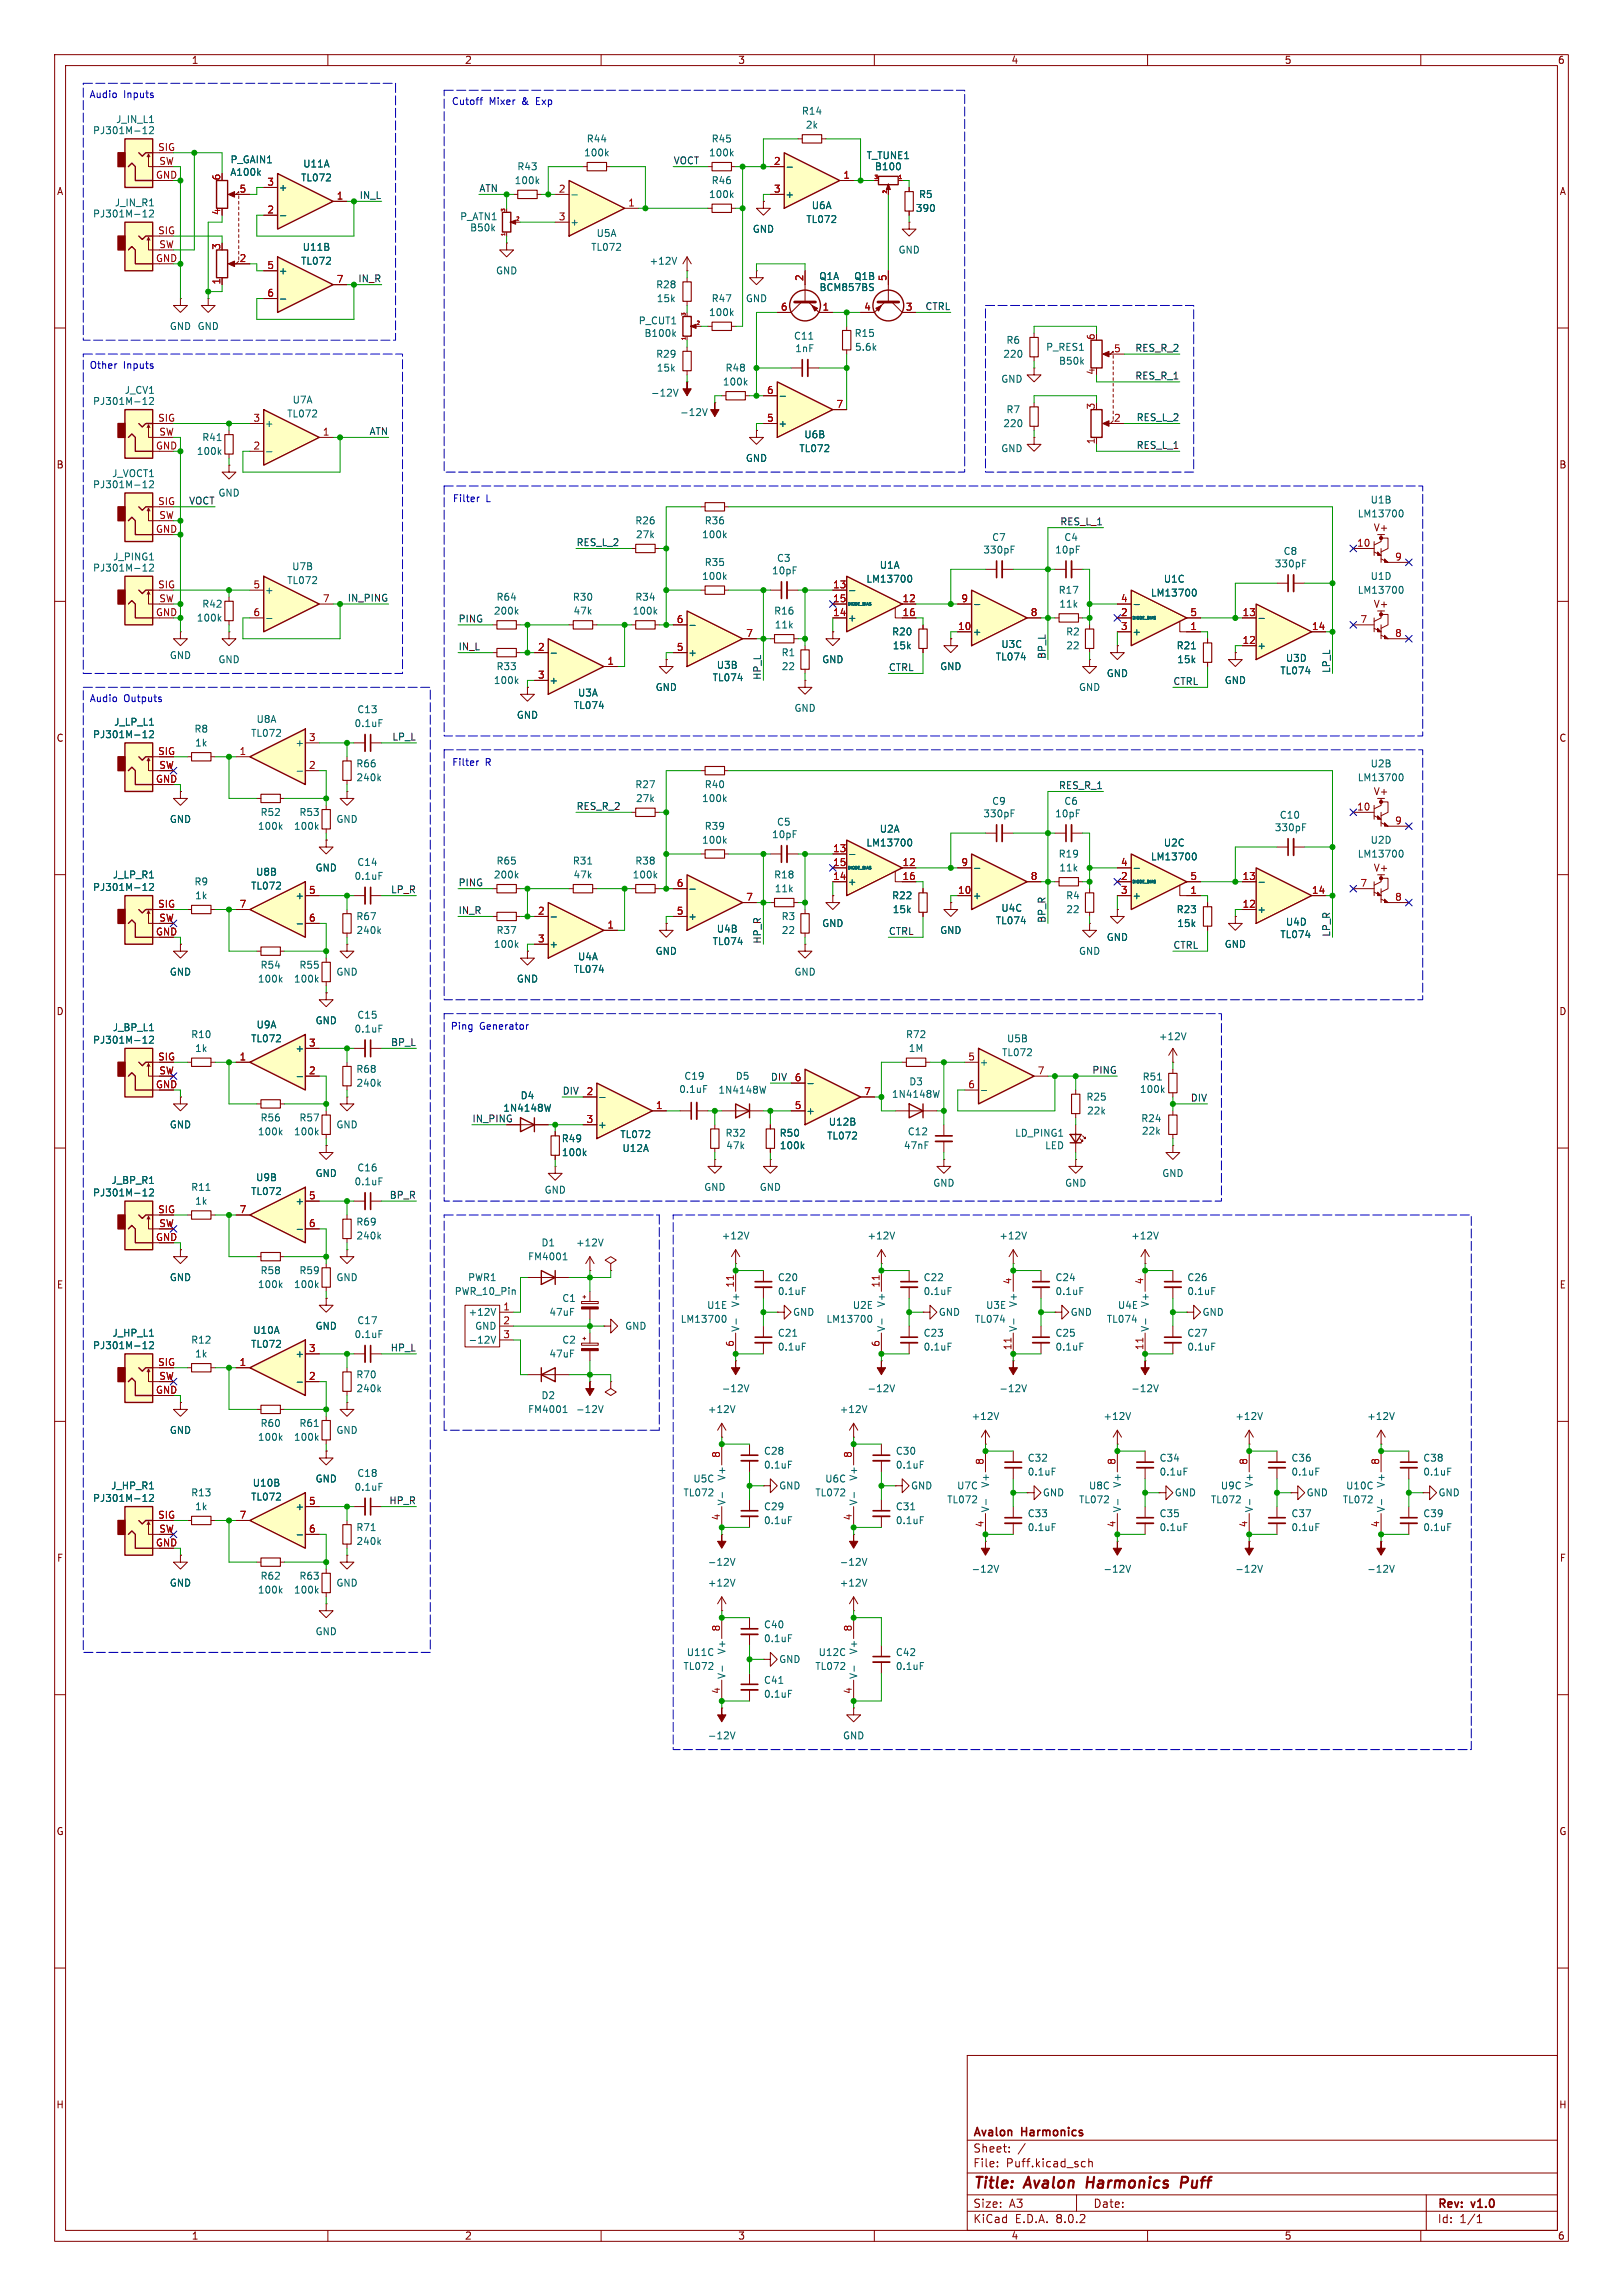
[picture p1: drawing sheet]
<svg xmlns="http://www.w3.org/2000/svg" width="297mm" height="420mm" viewBox="0 0 297 420" stroke-linecap="round" stroke-linejoin="round" font-family="sans-serif">
<defs><g id="words">
<g font-size="2.8" fill="#840000">
<text x="178" y="400.9">Title:</text>
<text x="187.7" y="400.9">Avalon</text>
<text x="199.7" y="400.9">Harmonics</text>
<text x="217.7" y="400.9">Puff</text>
</g>
<g font-size="2.1" fill="#840000">
<text x="178" y="394">Sheet:</text>
<text x="178" y="391.2">Avalon</text>
<text x="187" y="391.2">Harmonics</text>
<text x="178" y="396.7">File:</text>
<text x="184.1" y="396.7">Puff.kicad_sch</text>
<text x="178" y="406.9">KiCad</text>
<text x="178" y="404.1">Size:</text>
<text x="184.7" y="404.1">A3</text>
<text x="185.7" y="406.9">E.D.A.</text>
<text x="193.3" y="406.9">8.0.2</text>
<text x="200" y="404.1">Date:</text>
<text x="263" y="404.3">Rev:</text>
<text x="263" y="406.9">Id:</text>
<text x="267.1" y="406.9">1/1</text>
<text x="269.4" y="404.3">v1.0</text>
</g>
<g font-size="1.8" fill="#840000">
<text x="35" y="11.9">1</text>
<text x="85" y="11.9">2</text>
<text x="135" y="11.9">3</text>
<text x="185" y="11.9">4</text>
<text x="235" y="11.9">5</text>
<text x="285" y="11.9">6</text>
<text x="10.3" y="35.9">A</text>
<text x="285.3" y="35.9">A</text>
<text x="10.3" y="85.9">B</text>
<text x="285.3" y="85.9">B</text>
<text x="251.3" y="97.4">V+</text>
<text x="251.3" y="111.4">V+</text>
<text x="10.3" y="135.9">C</text>
<text x="285.3" y="135.9">C</text>
<text x="251.3" y="145.7">V+</text>
<text x="251.3" y="159.6">V+</text>
<text x="10.3" y="185.9">D</text>
<text x="285.3" y="185.9">D</text>
<text x="10.3" y="235.9">E</text>
<text x="285.3" y="235.9">E</text>
<text x="10.3" y="285.9">F</text>
<text x="285.3" y="285.9">F</text>
<text x="10.3" y="335.9">G</text>
<text x="285.3" y="335.9">G</text>
<text x="10.2" y="385.9">H</text>
<text x="285.2" y="385.9">H</text>
<text x="35" y="409.9">1</text>
<text x="85" y="409.9">2</text>
<text x="135" y="409.9">3</text>
<text x="185" y="409.9">4</text>
<text x="235" y="409.9">5</text>
<text x="285" y="409.9">6</text>
</g>
<g font-size="1.8" fill="#0000c2">
<text x="16.3" y="18.1">Audio</text>
<text x="22.6" y="18.1">Inputs</text>
<text x="82.6" y="19.4">Cutoff</text>
<text x="89.5" y="19.4">Mixer</text>
<text x="95.6" y="19.4">&amp;</text>
<text x="98.4" y="19.4">Exp</text>
<text x="16.3" y="67.7">Other</text>
<text x="22.6" y="67.7">Inputs</text>
<text x="82.8" y="92.1">Filter</text>
<text x="88.9" y="92.1">L</text>
<text x="16.3" y="128.6">Audio</text>
<text x="22.6" y="128.6">Outputs</text>
<text x="82.7" y="140.3">Filter</text>
<text x="88.8" y="140.3">R</text>
<text x="82.4" y="188.6">Ping</text>
<text x="87.7" y="188.6">Generator</text>
</g>
<g font-size="1.8" fill="#006464">
<text x="21.2" y="22.7">J_IN_L1</text>
<text x="146.6" y="21.2">R14</text>
<text x="147.4" y="23.7">2k</text>
<text x="16.9" y="24.7">PJ301M-12</text>
<text x="106.8" y="28.8">100k</text>
<text x="107.3" y="26.3">R44</text>
<text x="129.6" y="28.8">100k</text>
<text x="130.1" y="26.3">R45</text>
<text x="158.5" y="29.3">T_TUNE1</text>
<text x="42" y="32.4">A100k</text>
<text x="42.1" y="30.1">P_GAIN1</text>
<text x="50.9" y="35.2">+</text>
<text x="55" y="33.4">TL072</text>
<text x="55.4" y="30.8">U11A</text>
<text x="94.1" y="33.9">100k</text>
<text x="94.6" y="31.3">R43</text>
<text x="130.1" y="33.9">R46</text>
<text x="160" y="31.3">B100</text>
<text x="16.9" y="40">PJ301M-12</text>
<text x="20.9" y="37.9">J_IN_R1</text>
<text x="84.1" y="40.5">P_ATN1</text>
<text x="104.3" y="41.5">+</text>
<text x="129.6" y="36.4">100k</text>
<text x="143.6" y="36.4">+</text>
<text x="147.5" y="41">TL072</text>
<text x="148.5" y="38.5">U6A</text>
<text x="167.5" y="39">390</text>
<text x="168.1" y="36.4">R5</text>
<text x="55.3" y="46.1">U11B</text>
<text x="85.9" y="42.5">B50k</text>
<text x="108.1" y="46.1">TL072</text>
<text x="109.1" y="43.5">U5A</text>
<text x="137.7" y="42.8">GND</text>
<text x="164.3" y="46.6">GND</text>
<text x="50.9" y="50.4">+</text>
<text x="55" y="48.6">TL072</text>
<text x="90.7" y="50.4">GND</text>
<text x="118.8" y="48.6">+12V</text>
<text x="120" y="52.9">R28</text>
<text x="149.8" y="51.4">Q1A</text>
<text x="149.9" y="53.4">BCM857BS</text>
<text x="156.2" y="51.4">Q1B</text>
<text x="116.8" y="59.5">P_CUT1</text>
<text x="120.1" y="55.5">15k</text>
<text x="129.6" y="58">100k</text>
<text x="130.1" y="55.5">R47</text>
<text x="136.4" y="55.5">GND</text>
<text x="31" y="60.6">GND GND</text>
<text x="117.8" y="61.8">B100k</text>
<text x="120" y="65.6">R29</text>
<text x="145.2" y="62.3">C11</text>
<text x="145.4" y="64.6">1nF</text>
<text x="156.3" y="61.8">R15</text>
<text x="156.4" y="64.4">5.6k</text>
<text x="183.5" y="65.6">220</text>
<text x="184.1" y="63.1">R6</text>
<text x="191.3" y="64.4">P_RES1</text>
<text x="120.1" y="68.2">15k</text>
<text x="132.2" y="70.7">100k</text>
<text x="132.7" y="68.2">R48</text>
<text x="183.1" y="70.2">GND</text>
<text x="193.7" y="66.9">B50k</text>
<text x="16.9" y="74.3">PJ301M-12</text>
<text x="22.7" y="72.2">J_CV1</text>
<text x="52.5" y="76.6">TL072</text>
<text x="53.5" y="74">U7A</text>
<text x="119" y="72.7">-12V</text>
<text x="124.4" y="76.3">-12V</text>
<text x="184.1" y="75.8">R7</text>
<text x="35.9" y="83.4">100k</text>
<text x="36.9" y="80.9">R41</text>
<text x="48.4" y="78.3">+</text>
<text x="142.4" y="78.3">+</text>
<text x="146.2" y="82.9">TL072</text>
<text x="147.1" y="80.4">U6B</text>
<text x="183.1" y="82.9">GND</text>
<text x="183.5" y="78.3">220</text>
<text x="16.9" y="89.5">PJ301M-12</text>
<text x="20.4" y="87.5">J_VOCT1</text>
<text x="136.4" y="84.7">GND</text>
<text x="39.9" y="91">GND</text>
<text x="248.4" y="94.8">LM13700</text>
<text x="250.7" y="92.3">U1B</text>
<text x="116.2" y="96.1">R26</text>
<text x="116.3" y="98.7">27k</text>
<text x="128.4" y="98.7">100k</text>
<text x="128.9" y="96.1">R36</text>
<text x="179.8" y="101.4">330pF</text>
<text x="181.5" y="99.2">C7</text>
<text x="193" y="101.4">10pF</text>
<text x="194.7" y="99.2">C4</text>
<text x="234.8" y="101.7">C8</text>
<text x="16.9" y="104.7">PJ301M-12</text>
<text x="20.6" y="102.7">J_PING1</text>
<text x="52.5" y="107">TL072</text>
<text x="53.4" y="104.5">U7B</text>
<text x="128.4" y="106.3">100k</text>
<text x="128.9" y="103.7">R35</text>
<text x="141.2" y="105.3">10pF</text>
<text x="142.1" y="103">C3</text>
<text x="158.4" y="106.8">LM13700</text>
<text x="160.9" y="104.2">U1A</text>
<text x="212.9" y="106.8">U1C</text>
<text x="233.2" y="104">330pF</text>
<text x="250.7" y="106.3">U1D</text>
<text x="35.9" y="113.9">100k</text>
<text x="36.9" y="111.4">R42</text>
<text x="48.4" y="108.8">+</text>
<text x="90.3" y="112.6">200k</text>
<text x="90.8" y="110.1">R64</text>
<text x="104.7" y="110.1">R30</text>
<text x="104.9" y="112.6">47k</text>
<text x="115.7" y="112.6">100k</text>
<text x="116.2" y="110.1">R34</text>
<text x="141.6" y="112.6">R16</text>
<text x="155.1" y="113.9">+</text>
<text x="193.6" y="108.8">R17</text>
<text x="193.8" y="111.4">11k</text>
<text x="210.5" y="109.3">LM13700</text>
<text x="248.4" y="108.8">LM13700</text>
<text x="141.7" y="115.2">11k</text>
<text x="163.2" y="116.4">R20</text>
<text x="163.3" y="119">15k</text>
<text x="177.9" y="116.4">+</text>
<text x="183.1" y="118.7">U3C</text>
<text x="195" y="116.4">R2</text>
<text x="195" y="119">22</text>
<text x="207.1" y="116.4">+</text>
<text x="215.2" y="119">R21</text>
<text x="230" y="119">+</text>
<text x="31" y="120.8">GND</text>
<text x="39.9" y="121.5">GND</text>
<text x="90.3" y="125.3">100k</text>
<text x="90.8" y="122.8">R33</text>
<text x="100.5" y="125.3">+</text>
<text x="125.9" y="120.2">+</text>
<text x="130.3" y="124.8">TL074</text>
<text x="131.1" y="122.5">U3B</text>
<text x="142.9" y="120.2">R1</text>
<text x="143" y="122.8">22</text>
<text x="150.4" y="121.5">GND</text>
<text x="172" y="122.8">GND</text>
<text x="182.1" y="121">TL074</text>
<text x="202.4" y="124.1">GND</text>
<text x="215.3" y="121.5">15k</text>
<text x="224" y="125.3">GND</text>
<text x="234.2" y="123.5">TL074</text>
<text x="235.2" y="121.3">U3D</text>
<text x="65.3" y="130.7">C13</text>
<text x="94.5" y="131.7">GND</text>
<text x="104.9" y="129.9">TL074</text>
<text x="105.7" y="127.6">U3A</text>
<text x="119.9" y="126.6">GND</text>
<text x="145.3" y="130.4">GND</text>
<text x="197.4" y="126.6">GND</text>
<text x="16.9" y="135.2">PJ301M-12</text>
<text x="20.8" y="132.9">J_LP_L1</text>
<text x="35.5" y="134.2">R8</text>
<text x="35.6" y="136.8">1k</text>
<text x="45.9" y="135">TL072</text>
<text x="46.9" y="132.4">U8A</text>
<text x="54" y="136.8">+</text>
<text x="64.8" y="133.2">0.1uF</text>
<text x="65.1" y="140.6">R66</text>
<text x="65.1" y="143.1">240k</text>
<text x="248.4" y="143.1">LM13700</text>
<text x="250.7" y="140.6">U2B</text>
<text x="47.6" y="149.5">R52</text>
<text x="54.7" y="149.5">R53</text>
<text x="116.2" y="144.4">R27</text>
<text x="116.3" y="146.9">27k</text>
<text x="128.4" y="146.9">100k</text>
<text x="128.9" y="144.4">R40</text>
<text x="179.8" y="149.7">330pF</text>
<text x="181.5" y="147.4">C9</text>
<text x="193" y="149.7">10pF</text>
<text x="194.7" y="147.4">C6</text>
<text x="234.1" y="150">C10</text>
<text x="31" y="150.7">GND</text>
<text x="47.1" y="152">100k</text>
<text x="53.7" y="152">100k</text>
<text x="61.5" y="150.7">GND</text>
<text x="128.4" y="154.5">100k</text>
<text x="128.9" y="152">R39</text>
<text x="141.2" y="153.5">10pF</text>
<text x="142.1" y="151.2">C5</text>
<text x="158.4" y="155">LM13700</text>
<text x="160.9" y="152.5">U2A</text>
<text x="212.9" y="155">U2C</text>
<text x="233.2" y="152.2">330pF</text>
<text x="250.7" y="154.5">U2D</text>
<text x="20.6" y="160.9">J_LP_R1</text>
<text x="46.8" y="160.4">U8B</text>
<text x="57.7" y="159.6">GND</text>
<text x="64.8" y="161.1">0.1uF</text>
<text x="65.3" y="158.6">C14</text>
<text x="90.3" y="160.9">200k</text>
<text x="90.8" y="158.3">R65</text>
<text x="104.7" y="158.3">R31</text>
<text x="104.9" y="160.9">47k</text>
<text x="115.7" y="160.9">100k</text>
<text x="116.2" y="158.3">R38</text>
<text x="141.6" y="160.9">R18</text>
<text x="193.6" y="157.1">R19</text>
<text x="193.8" y="159.6">11k</text>
<text x="210.5" y="157.6">LM13700</text>
<text x="248.4" y="157.1">LM13700</text>
<text x="16.9" y="163.2">PJ301M-12</text>
<text x="35.5" y="162.2">R9</text>
<text x="35.6" y="164.7">1k</text>
<text x="45.9" y="162.9">TL072</text>
<text x="54" y="164.7">+</text>
<text x="141.7" y="163.4">11k</text>
<text x="155.1" y="162.2">+</text>
<text x="163.2" y="164.7">R22</text>
<text x="163.3" y="167.2">15k</text>
<text x="177.9" y="164.7">+</text>
<text x="183.1" y="167">U4C</text>
<text x="195" y="164.7">R4</text>
<text x="195" y="167.2">22</text>
<text x="207.1" y="164.7">+</text>
<text x="215.2" y="167.2">R23</text>
<text x="230" y="167.2">+</text>
<text x="65.1" y="168.5">R67</text>
<text x="65.1" y="171">240k</text>
<text x="90.3" y="173.6">100k</text>
<text x="90.8" y="171">R37</text>
<text x="100.5" y="173.6">+</text>
<text x="125.9" y="168.5">+</text>
<text x="130.3" y="173.1">TL074</text>
<text x="131.1" y="170.8">U4B</text>
<text x="142.9" y="168.5">R3</text>
<text x="143" y="171">22</text>
<text x="150.4" y="169.8">GND</text>
<text x="172" y="171">GND</text>
<text x="182.1" y="169.3">TL074</text>
<text x="202.4" y="172.3">GND</text>
<text x="215.3" y="169.8">15k</text>
<text x="224" y="173.6">GND</text>
<text x="234.2" y="171.8">TL074</text>
<text x="235.2" y="169.5">U4D</text>
<text x="31" y="178.7">GND</text>
<text x="47.1" y="179.9">100k</text>
<text x="47.6" y="177.4">R54</text>
<text x="53.7" y="179.9">100k</text>
<text x="54.7" y="177.4">R55</text>
<text x="61.5" y="178.7">GND</text>
<text x="94.5" y="179.9">GND</text>
<text x="104.9" y="178.2">TL074</text>
<text x="105.7" y="175.9">U4A</text>
<text x="119.9" y="174.9">GND</text>
<text x="145.3" y="178.7">GND</text>
<text x="197.4" y="174.9">GND</text>
<text x="16.9" y="191.1">PJ301M-12</text>
<text x="20.6" y="188.8">J_BP_L1</text>
<text x="34.9" y="190.1">R10</text>
<text x="45.9" y="190.9">TL072</text>
<text x="46.9" y="188.3">U9A</text>
<text x="57.7" y="187.6">GND</text>
<text x="64.8" y="189.1">0.1uF</text>
<text x="65.3" y="186.5">C15</text>
<text x="165.7" y="190.1">R72</text>
<text x="184.2" y="190.9">U5B</text>
<text x="212" y="190.5">+12V</text>
<text x="35.6" y="192.6">1k</text>
<text x="54" y="192.6">+</text>
<text x="65.1" y="196.4">R68</text>
<text x="125.1" y="197.7">C19</text>
<text x="134.5" y="197.7">D5</text>
<text x="166.2" y="192.6">1M</text>
<text x="179.2" y="195.2">+</text>
<text x="183.3" y="193.4">TL072</text>
<text x="209" y="197.8">R51</text>
<text x="65.1" y="199">240k</text>
<text x="92" y="203.6">1N4148W</text>
<text x="95.2" y="201.3">D4</text>
<text x="124.2" y="200.1">0.1uF</text>
<text x="131.4" y="200.3">1N4148W</text>
<text x="163.1" y="201">1N4148W</text>
<text x="166.3" y="198.7">D3</text>
<text x="198.7" y="201.5">R25</text>
<text x="208.5" y="200.1">100k</text>
<text x="31" y="206.6">GND</text>
<text x="47.1" y="207.9">100k</text>
<text x="47.6" y="205.3">R56</text>
<text x="53.7" y="207.9">100k</text>
<text x="54.7" y="205.3">R57</text>
<text x="61.5" y="206.6">GND</text>
<text x="102.7" y="209.1">R49</text>
<text x="109.3" y="206.6">+</text>
<text x="113.4" y="208.4">TL072</text>
<text x="132.7" y="208.1">R32</text>
<text x="142.6" y="208.1">R50</text>
<text x="147.4" y="204.1">+</text>
<text x="151.3" y="208.6">TL072</text>
<text x="151.6" y="206.1">U12B</text>
<text x="166" y="207.9">C12</text>
<text x="185.7" y="208.1">LD_PING1</text>
<text x="198.8" y="204.1">22k</text>
<text x="208.7" y="205.5">R24</text>
<text x="208.9" y="207.7">22k</text>
<text x="57.7" y="215.5">GND</text>
<text x="65.3" y="214.5">C16</text>
<text x="102.7" y="211.7">100k</text>
<text x="113.8" y="210.9">U12A</text>
<text x="132.8" y="210.4">47k</text>
<text x="142.6" y="210.4">100k</text>
<text x="165.3" y="210.4">47nF</text>
<text x="191.2" y="210.4">LED</text>
<text x="212.6" y="215.5">GND</text>
<text x="16.9" y="219">PJ301M-12</text>
<text x="20.3" y="216.8">J_BP_R1</text>
<text x="34.9" y="218">R11</text>
<text x="35.6" y="220.6">1k</text>
<text x="45.9" y="218.8">TL072</text>
<text x="46.8" y="216.3">U9B</text>
<text x="54" y="220.6">+</text>
<text x="64.8" y="217">0.1uF</text>
<text x="99.6" y="218.5">GND</text>
<text x="128.8" y="218">GND</text>
<text x="138.9" y="218">GND</text>
<text x="170.7" y="217.3">GND</text>
<text x="194.8" y="217.3">GND</text>
<text x="65.1" y="224.4">R69</text>
<text x="65.1" y="226.9">240k</text>
<text x="132" y="226.9">+12V</text>
<text x="158.6" y="226.9">+12V</text>
<text x="182.8" y="226.9">+12V</text>
<text x="206.9" y="226.9">+12V</text>
<text x="47.6" y="233.3">R58</text>
<text x="54.7" y="233.3">R59</text>
<text x="96.5" y="230.7">FM4001</text>
<text x="99" y="228.2">D1</text>
<text x="105.3" y="228.2">+12V</text>
<text x="31" y="234.5">GND</text>
<text x="47.1" y="235.8">100k</text>
<text x="53.7" y="235.8">100k</text>
<text x="61.5" y="234.5">GND</text>
<text x="83.1" y="237.1">PWR_10_Pin</text>
<text x="85.6" y="234.5">PWR1</text>
<text x="102.8" y="238.4">C1</text>
<text x="129.3" y="239.6">U1E</text>
<text x="135.5" y="239.2" transform="rotate(-90 135.5 239.2)">V+</text>
<text x="142.2" y="234.5">C20</text>
<text x="142.2" y="237.1">0.1uF</text>
<text x="156" y="239.6">U2E</text>
<text x="162.2" y="239.2" transform="rotate(-90 162.2 239.2)">V+</text>
<text x="168.9" y="234.5">C22</text>
<text x="168.9" y="237.1">0.1uF</text>
<text x="180.3" y="239.6">U3E</text>
<text x="186.3" y="239.2" transform="rotate(-90 186.3 239.2)">V+</text>
<text x="193" y="234.5">C24</text>
<text x="193" y="237.1">0.1uF</text>
<text x="204.5" y="239.6">U4E</text>
<text x="210.4" y="239.2" transform="rotate(-90 210.4 239.2)">V+</text>
<text x="217.2" y="234.5">C26</text>
<text x="217.2" y="237.1">0.1uF</text>
<text x="20.5" y="244.7">J_HP_L1</text>
<text x="34.9" y="246">R12</text>
<text x="46.2" y="244.2">U10A</text>
<text x="57.7" y="243.4">GND</text>
<text x="64.8" y="245">0.1uF</text>
<text x="65.3" y="242.4">C17</text>
<text x="85.6" y="240.9">+12V</text>
<text x="85.6" y="246">-12V</text>
<text x="86.9" y="243.4">GND</text>
<text x="100.4" y="240.9">47uF</text>
<text x="102.8" y="246">C2</text>
<text x="114.3" y="243.4">GND</text>
<text x="124.5" y="242.2">LM13700</text>
<text x="135.5" y="243.7" transform="rotate(-90 135.5 243.7)">V-</text>
<text x="142.2" y="244.7">C21</text>
<text x="145" y="240.9">GND</text>
<text x="151.1" y="242.2">LM13700</text>
<text x="162.2" y="243.7" transform="rotate(-90 162.2 243.7)">V-</text>
<text x="168.9" y="244.7">C23</text>
<text x="171.7" y="240.9">GND</text>
<text x="178.3" y="242.2">TL074</text>
<text x="186.3" y="243.7" transform="rotate(-90 186.3 243.7)">V-</text>
<text x="193" y="244.7">C25</text>
<text x="195.8" y="240.9">GND</text>
<text x="202.4" y="242.2">TL074</text>
<text x="210.4" y="243.7" transform="rotate(-90 210.4 243.7)">V-</text>
<text x="217.2" y="244.7">C27</text>
<text x="220" y="240.9">GND</text>
<text x="16.9" y="247">PJ301M-12</text>
<text x="35.6" y="248.5">1k</text>
<text x="45.9" y="246.7">TL072</text>
<text x="54" y="248.5">+</text>
<text x="100.4" y="248.5">47uF</text>
<text x="142.2" y="247.2">0.1uF</text>
<text x="168.9" y="247.2">0.1uF</text>
<text x="193" y="247.2">0.1uF</text>
<text x="217.2" y="247.2">0.1uF</text>
<text x="65.1" y="252.3">R70</text>
<text x="65.1" y="254.9">240k</text>
<text x="99" y="256.1">D2</text>
<text x="132" y="254.9">-12V</text>
<text x="158.6" y="254.9">-12V</text>
<text x="182.8" y="254.9">-12V</text>
<text x="206.9" y="254.9">-12V</text>
<text x="31" y="262.5">GND</text>
<text x="47.1" y="263.8">100k</text>
<text x="47.6" y="261.2">R60</text>
<text x="53.7" y="263.8">100k</text>
<text x="54.7" y="261.2">R61</text>
<text x="61.5" y="262.5">GND</text>
<text x="96.5" y="258.7">FM4001</text>
<text x="105.3" y="258.7">-12V</text>
<text x="129.4" y="258.7">+12V</text>
<text x="153.6" y="258.7">+12V</text>
<text x="177.7" y="259.9">+12V</text>
<text x="201.8" y="259.9">+12V</text>
<text x="226" y="259.9">+12V</text>
<text x="250.1" y="259.9">+12V</text>
<text x="139.7" y="266.3">C28</text>
<text x="139.7" y="268.8">0.1uF</text>
<text x="163.8" y="266.3">C30</text>
<text x="163.8" y="268.8">0.1uF</text>
<text x="188" y="267.6">C32</text>
<text x="212.1" y="267.6">C34</text>
<text x="236.2" y="267.6">C36</text>
<text x="260.4" y="267.6">C38</text>
<text x="16.9" y="274.9">PJ301M-12</text>
<text x="20.3" y="272.6">J_HP_R1</text>
<text x="34.9" y="273.9">R13</text>
<text x="45.9" y="274.7">TL072</text>
<text x="46.2" y="272.1">U10B</text>
<text x="57.7" y="271.4">GND</text>
<text x="64.8" y="272.9">0.1uF</text>
<text x="65.3" y="270.4">C18</text>
<text x="125" y="273.9">TL072</text>
<text x="126.8" y="271.4">U5C</text>
<text x="132.9" y="275.5" transform="rotate(-90 132.9 275.5)">V-</text>
<text x="132.9" y="271" transform="rotate(-90 132.9 271)">V+</text>
<text x="142.5" y="272.6">GND</text>
<text x="149.1" y="273.9">TL072</text>
<text x="150.9" y="271.4">U6C</text>
<text x="157.1" y="275.5" transform="rotate(-90 157.1 275.5)">V-</text>
<text x="157.1" y="271" transform="rotate(-90 157.1 271)">V+</text>
<text x="166.6" y="272.6">GND</text>
<text x="173.2" y="275.2">TL072</text>
<text x="175" y="272.6">U7C</text>
<text x="181.2" y="272.2" transform="rotate(-90 181.2 272.2)">V+</text>
<text x="188" y="270.1">0.1uF</text>
<text x="190.7" y="273.9">GND</text>
<text x="197.4" y="275.2">TL072</text>
<text x="199.2" y="272.6">U8C</text>
<text x="205.3" y="272.2" transform="rotate(-90 205.3 272.2)">V+</text>
<text x="212.1" y="270.1">0.1uF</text>
<text x="214.9" y="273.9">GND</text>
<text x="221.5" y="275.2">TL072</text>
<text x="223.3" y="272.6">U9C</text>
<text x="229.5" y="272.2" transform="rotate(-90 229.5 272.2)">V+</text>
<text x="236.2" y="270.1">0.1uF</text>
<text x="239" y="273.9">GND</text>
<text x="245.6" y="275.2">TL072</text>
<text x="246.2" y="272.6">U10C</text>
<text x="253.6" y="272.2" transform="rotate(-90 253.6 272.2)">V+</text>
<text x="260.4" y="270.1">0.1uF</text>
<text x="263.1" y="273.9">GND</text>
<text x="35.6" y="276.5">1k</text>
<text x="54" y="276.5">+</text>
<text x="65.1" y="280.3">R71</text>
<text x="139.7" y="276.5">C29</text>
<text x="139.7" y="279">0.1uF</text>
<text x="163.8" y="276.5">C31</text>
<text x="163.8" y="279">0.1uF</text>
<text x="181.2" y="276.7" transform="rotate(-90 181.2 276.7)">V-</text>
<text x="188" y="277.7">C33</text>
<text x="188" y="280.3">0.1uF</text>
<text x="205.3" y="276.7" transform="rotate(-90 205.3 276.7)">V-</text>
<text x="212.1" y="277.7">C35</text>
<text x="212.1" y="280.3">0.1uF</text>
<text x="229.5" y="276.7" transform="rotate(-90 229.5 276.7)">V-</text>
<text x="236.2" y="277.7">C37</text>
<text x="236.2" y="280.3">0.1uF</text>
<text x="253.6" y="276.7" transform="rotate(-90 253.6 276.7)">V-</text>
<text x="260.4" y="277.7">C39</text>
<text x="260.4" y="280.3">0.1uF</text>
<text x="65.1" y="282.8">240k</text>
<text x="129.4" y="286.6">-12V</text>
<text x="153.6" y="286.6">-12V</text>
<text x="177.7" y="287.9">-12V</text>
<text x="201.8" y="287.9">-12V</text>
<text x="226" y="287.9">-12V</text>
<text x="250.1" y="287.9">-12V</text>
<text x="31" y="290.4">GND</text>
<text x="47.1" y="291.7">100k</text>
<text x="47.6" y="289.2">R62</text>
<text x="53.7" y="291.7">100k</text>
<text x="54.7" y="289.2">R63</text>
<text x="61.5" y="290.4">GND</text>
<text x="129.4" y="290.4">+12V</text>
<text x="153.6" y="290.4">+12V</text>
<text x="57.7" y="299.3">GND</text>
<text x="139.7" y="298">C40</text>
<text x="125" y="305.7">TL072</text>
<text x="125.6" y="303.1">U11C</text>
<text x="132.9" y="302.7" transform="rotate(-90 132.9 302.7)">V+</text>
<text x="139.7" y="300.6">0.1uF</text>
<text x="142.5" y="304.4">GND</text>
<text x="149.1" y="305.7">TL072</text>
<text x="149.7" y="303.1">U12C</text>
<text x="157.1" y="302.7" transform="rotate(-90 157.1 302.7)">V+</text>
<text x="163.8" y="303.1">C42</text>
<text x="163.8" y="305.7">0.1uF</text>
<text x="132.9" y="307.2" transform="rotate(-90 132.9 307.2)">V-</text>
<text x="139.7" y="308.2">C41</text>
<text x="139.7" y="310.7">0.1uF</text>
<text x="157.1" y="307.2" transform="rotate(-90 157.1 307.2)">V-</text>
<text x="129.4" y="318.4">-12V</text>
<text x="154.2" y="318.4">GND</text>
</g>
<g font-size="1.8" fill="#a90000">
<text x="28.8" y="27.7">SIG</text>
<text x="28.4" y="32.8">GND</text>
<text x="29" y="30.2">SW</text>
<text x="40.4" y="33.1" transform="rotate(-90 40.4 33.1)">6</text>
<text x="43.7" y="35.3">5</text>
<text x="48.8" y="34">3</text>
<text x="102.2" y="35.3">2</text>
<text x="141.5" y="30.2">2</text>
<text x="141.5" y="35.3">3</text>
<text x="154.2" y="32.8">1</text>
<text x="40.4" y="39.4" transform="rotate(-90 40.4 39.4)">4</text>
<text x="48.8" y="39.1">2</text>
<text x="61.5" y="36.6">1</text>
<text x="102.2" y="40.4">3</text>
<text x="114.9" y="37.8">1</text>
<text x="28.8" y="42.9">SIG</text>
<text x="29" y="45.5">SW</text>
<text x="40.4" y="45.8" transform="rotate(-90 40.4 45.8)">3</text>
<text x="28.4" y="48">GND</text>
<text x="40.4" y="52.1" transform="rotate(-90 40.4 52.1)">1</text>
<text x="43.7" y="48">2</text>
<text x="48.8" y="49.3">5</text>
<text x="61.5" y="51.8">7</text>
<text x="147.1" y="51.5" transform="rotate(-90 147.1 51.5)">2</text>
<text x="162.3" y="51.5" transform="rotate(-90 162.3 51.5)">5</text>
<text x="48.8" y="54.4">6</text>
<text x="142.8" y="56.9">6</text>
<text x="150.4" y="56.9">1</text>
<text x="158" y="56.9">4</text>
<text x="165.7" y="56.9">3</text>
<text x="200.4" y="62.3" transform="rotate(-90 200.4 62.3)">6</text>
<text x="203.8" y="64.5">5</text>
<text x="200.4" y="68.7" transform="rotate(-90 200.4 68.7)">4</text>
<text x="28.8" y="77.2">SIG</text>
<text x="46.3" y="77.2">3</text>
<text x="140.3" y="77.2">5</text>
<text x="140.3" y="72.1">6</text>
<text x="153" y="74.7">7</text>
<text x="200.4" y="75" transform="rotate(-90 200.4 75)">3</text>
<text x="203.8" y="77.2">2</text>
<text x="28.4" y="82.3">GND</text>
<text x="29" y="79.8">SW</text>
<text x="46.3" y="82.3">2</text>
<text x="59" y="79.8">1</text>
<text x="200.4" y="81.4" transform="rotate(-90 200.4 81.4)">1</text>
<text x="28.8" y="92.5">SIG</text>
<text x="29" y="95">SW</text>
<text x="28.4" y="97.5">GND</text>
<text x="248.2" y="100.1">10</text>
<text x="28.8" y="107.7">SIG</text>
<text x="46.3" y="107.7">5</text>
<text x="152.4" y="107.7">13</text>
<text x="255.2" y="102.6">9</text>
<text x="28.4" y="112.8">GND</text>
<text x="29" y="110.2">SW</text>
<text x="46.3" y="112.8">6</text>
<text x="59" y="110.2">7</text>
<text x="152.4" y="112.8">14</text>
<text x="152.4" y="110.2">15</text>
<text x="165.1" y="110.2">12</text>
<text x="165.1" y="112.8">16</text>
<text x="175.8" y="110.2">9</text>
<text x="188.5" y="112.8">8</text>
<text x="205" y="112.8">2</text>
<text x="205" y="110.2">4</text>
<text x="217.7" y="112.8">5</text>
<text x="227.3" y="112.8">13</text>
<text x="98.4" y="119.1">2</text>
<text x="123.8" y="119.1">5</text>
<text x="123.8" y="114">6</text>
<text x="136.5" y="116.6">7</text>
<text x="175.2" y="115.3">10</text>
<text x="205" y="115.3">3</text>
<text x="217.7" y="115.3">1</text>
<text x="227.3" y="117.9">12</text>
<text x="240" y="115.3">14</text>
<text x="248.8" y="114">7</text>
<text x="255.2" y="116.6">8</text>
<text x="98.4" y="124.2">3</text>
<text x="111.1" y="121.7">1</text>
<text x="56.4" y="135.6">3</text>
<text x="28.4" y="143.3">GND</text>
<text x="28.8" y="138.2">SIG</text>
<text x="29" y="140.7">SW</text>
<text x="43.7" y="138.2">1</text>
<text x="56.4" y="140.7">2</text>
<text x="248.2" y="148.3">10</text>
<text x="152.4" y="156">13</text>
<text x="255.2" y="150.9">9</text>
<text x="152.4" y="161">14</text>
<text x="152.4" y="158.5">15</text>
<text x="165.1" y="158.5">12</text>
<text x="165.1" y="161">16</text>
<text x="175.8" y="158.5">9</text>
<text x="188.5" y="161">8</text>
<text x="205" y="161">2</text>
<text x="205" y="158.5">4</text>
<text x="217.7" y="161">5</text>
<text x="227.3" y="161">13</text>
<text x="28.8" y="166.1">SIG</text>
<text x="43.7" y="166.1">7</text>
<text x="56.4" y="163.6">5</text>
<text x="98.4" y="167.4">2</text>
<text x="123.8" y="167.4">5</text>
<text x="123.8" y="162.3">6</text>
<text x="136.5" y="164.8">7</text>
<text x="175.2" y="163.6">10</text>
<text x="205" y="163.6">3</text>
<text x="217.7" y="163.6">1</text>
<text x="227.3" y="166.1">12</text>
<text x="240" y="163.6">14</text>
<text x="248.8" y="162.3">7</text>
<text x="255.2" y="164.8">8</text>
<text x="28.4" y="171.2">GND</text>
<text x="29" y="168.7">SW</text>
<text x="56.4" y="168.7">6</text>
<text x="98.4" y="172.5">3</text>
<text x="111.1" y="169.9">1</text>
<text x="56.4" y="191.5">3</text>
<text x="28.8" y="194.1">SIG</text>
<text x="29" y="196.6">SW</text>
<text x="43.7" y="194.1">1</text>
<text x="56.4" y="196.6">2</text>
<text x="145.3" y="197.9">6</text>
<text x="177.1" y="194.1">5</text>
<text x="189.8" y="196.6">7</text>
<text x="28.4" y="199.1">GND</text>
<text x="107.2" y="200.4">2</text>
<text x="119.9" y="202.9">1</text>
<text x="145.3" y="202.9">5</text>
<text x="158" y="200.4">7</text>
<text x="177.1" y="199.1">6</text>
<text x="107.2" y="205.5">3</text>
<text x="28.8" y="222">SIG</text>
<text x="43.7" y="222">7</text>
<text x="56.4" y="219.5">5</text>
<text x="28.4" y="227.1">GND</text>
<text x="29" y="224.5">SW</text>
<text x="56.4" y="224.5">6</text>
<text x="92" y="239.8">1</text>
<text x="134.4" y="235.6" transform="rotate(-90 134.4 235.6)">11</text>
<text x="161" y="235.6" transform="rotate(-90 161 235.6)">11</text>
<text x="185.2" y="235" transform="rotate(-90 185.2 235)">4</text>
<text x="209.3" y="235" transform="rotate(-90 209.3 235)">4</text>
<text x="92" y="242.3">2</text>
<text x="92" y="244.9">3</text>
<text x="28.8" y="249.9">SIG</text>
<text x="43.7" y="249.9">1</text>
<text x="56.4" y="247.4">3</text>
<text x="134.4" y="246.5" transform="rotate(-90 134.4 246.5)">6</text>
<text x="161" y="246.5" transform="rotate(-90 161 246.5)">6</text>
<text x="185.2" y="247.1" transform="rotate(-90 185.2 247.1)">11</text>
<text x="209.3" y="247.1" transform="rotate(-90 209.3 247.1)">11</text>
<text x="28.4" y="255">GND</text>
<text x="29" y="252.5">SW</text>
<text x="56.4" y="252.5">2</text>
<text x="131.8" y="266.8" transform="rotate(-90 131.8 266.8)">8</text>
<text x="156" y="266.8" transform="rotate(-90 156 266.8)">8</text>
<text x="180.1" y="268" transform="rotate(-90 180.1 268)">8</text>
<text x="204.2" y="268" transform="rotate(-90 204.2 268)">8</text>
<text x="228.3" y="268" transform="rotate(-90 228.3 268)">8</text>
<text x="252.5" y="268" transform="rotate(-90 252.5 268)">8</text>
<text x="56.4" y="275.3">5</text>
<text x="28.8" y="277.9">SIG</text>
<text x="29" y="280.4">SW</text>
<text x="43.7" y="277.9">7</text>
<text x="56.4" y="280.4">6</text>
<text x="131.8" y="278.2" transform="rotate(-90 131.8 278.2)">4</text>
<text x="156" y="278.2" transform="rotate(-90 156 278.2)">4</text>
<text x="180.1" y="279.5" transform="rotate(-90 180.1 279.5)">4</text>
<text x="204.2" y="279.5" transform="rotate(-90 204.2 279.5)">4</text>
<text x="228.3" y="279.5" transform="rotate(-90 228.3 279.5)">4</text>
<text x="252.5" y="279.5" transform="rotate(-90 252.5 279.5)">4</text>
<text x="28.4" y="283">GND</text>
<text x="131.8" y="298.5" transform="rotate(-90 131.8 298.5)">8</text>
<text x="156" y="298.5" transform="rotate(-90 156 298.5)">8</text>
<text x="131.8" y="310" transform="rotate(-90 131.8 310)">4</text>
<text x="156" y="310" transform="rotate(-90 156 310)">4</text>
</g>
<g font-size="1.8" fill="#0f0f0f">
<text x="87.6" y="35.2">ATN</text>
<text x="123.2" y="30.1">VOCT</text>
<text x="65.7" y="36.5">IN_L</text>
<text x="65.5" y="51.7">IN_R</text>
<text x="169.3" y="56.8">CTRL</text>
<text x="207.7" y="64.4">RES_R_2</text>
<text x="207.7" y="69.5">RES_R_1</text>
<text x="207.9" y="77.1">RES_L_2</text>
<text x="67.5" y="79.7">ATN</text>
<text x="207.9" y="82.2">RES_L_1</text>
<text x="34.5" y="92.4">VOCT</text>
<text x="105.4" y="100">RES_L_2</text>
<text x="193.9" y="96.2">RES_L_1</text>
<text x="63.5" y="110.1">IN_PING</text>
<text x="83.8" y="113.9">PING</text>
<text x="83.8" y="119">IN_L</text>
<text x="139.4" y="124.5" transform="rotate(-90 139.4 124.5)">HP_L</text>
<text x="162.6" y="122.8">CTRL</text>
<text x="191.4" y="120.7" transform="rotate(-90 191.4 120.7)">BP_L</text>
<text x="214.6" y="125.4">CTRL</text>
<text x="243.5" y="123.2" transform="rotate(-90 243.5 123.2)">LP_L</text>
<text x="71.7" y="135.5">LP_L</text>
<text x="105.4" y="148.2">RES_R_2</text>
<text x="193.7" y="144.4">RES_R_1</text>
<text x="71.5" y="163.5">LP_R</text>
<text x="83.8" y="167.3">IN_R</text>
<text x="83.8" y="162.2">PING</text>
<text x="139.4" y="172.7" transform="rotate(-90 139.4 172.7)">HP_R</text>
<text x="162.6" y="171.1">CTRL</text>
<text x="191.4" y="168.9" transform="rotate(-90 191.4 168.9)">BP_R</text>
<text x="214.6" y="173.6">CTRL</text>
<text x="243.5" y="171.5" transform="rotate(-90 243.5 171.5)">LP_R</text>
<text x="71.5" y="191.4">BP_L</text>
<text x="141" y="197.8">DIV</text>
<text x="199.8" y="196.5">PING</text>
<text x="102.9" y="200.3">DIV</text>
<text x="217.8" y="201.6">DIV</text>
<text x="86.4" y="205.4">IN_PING</text>
<text x="71.2" y="219.4">BP_R</text>
<text x="71.4" y="247.3">HP_L</text>
<text x="71.2" y="275.2">HP_R</text>
</g>
<g font-size=".9" fill="#a90000">
<text x="159.9" y="32.8">3</text>
<text x="162.3" y="35.5" transform="rotate(-90 162.3 35.5)">2</text>
<text x="164.3" y="32.8">1</text>
<text x="92.5" y="38.9" transform="rotate(-90 92.5 38.9)">3</text>
<text x="94.3" y="40.4">2</text>
<text x="92.5" y="43.3" transform="rotate(-90 92.5 43.3)">1</text>
<text x="125.5" y="57.9" transform="rotate(-90 125.5 57.9)">3</text>
<text x="127.3" y="59.4">2</text>
<text x="125.5" y="62.4" transform="rotate(-90 125.5 62.4)">1</text>
</g>
<g font-size=".7" fill="#006464">
<text x="155.1" y="111">DIODE_BIAS</text>
<text x="207.1" y="113.5">DIODE_BIAS</text>
<text x="155.1" y="159.2">DIODE_BIAS</text>
<text x="207.1" y="161.8">DIODE_BIAS</text>
</g>
</g></defs>
<g fill="none" stroke="#840000" stroke-width=".18">
<path d="M10 10h277v400h-277zM12 12h273v396h-273zM60 10v2M110 10v2M160 10v2M210 10v2M260 10v2M10 60h2M285 60h2M10 110h2M33 115.6v1.2h1.3l-1.3 1.3-1.3-1.3h1.3M33 115.6h.1"/>
<path d="M41.9 115.6v1.2h1.3l-1.3 1.3-1.3-1.3h1.3M41.9 115.6h.1M285 110h2M10 160h2M33 144.8v1.3h1.3l-1.3 1.2-1.3-1.2h1.3M33 144.8h.1M285 160h2M10 210h2M285 210h2M10 260h2M217.2 240h1.2v-1.2l1.3 1.2-1.3 1.3v-1.3M217.2 240h.1"/>
<path d="M285 260h2M10 310h2M285 310h2M10 360h2M177 376h108v32h-108zM285 360h2M177 397.5h108M177 391.5h108M182.5 396.2v.2M182.5 395.4v.2M184.7 393.5v.2M184.7 392.7v.2"/>
<path d="M187.6 392.1l-1.3 1.9M198.2 395.4h.4M198.6 396.3l-.4 .1M199.2 395.5l.3-.1h.3l.1 1M199.2 394.9v1.5M60 408v2M110 408v2M160 408v2M177 404.5h108M177 401.5h108M197 401.5v3M210 408v2"/>
<path d="M260 408v2M261 401.5v6.5M270.3 406.6h.9M270.3 405.5l.4-.4v1.5"/>
</g>
<path d="M199.1 398.2l-.3 2M217.1 398.2h-.8l-.2 2M217.1 399.1l-.9 .1" fill="none" stroke="#840000" stroke-width=".4"/>
<path d="M125.7 160l10.2 5.1-10.2 5.1z" fill="#ffffc2"/>
<path d="M125.7 160l10.2 5.1-10.2 5.1z" fill="none" stroke="#840000" stroke-width=".25"/>
<path d="M123.2 167.6h2.5M123.2 162.6h2.5M135.9 165.1h2.5" fill="none" stroke="#840000" stroke-width=".18"/>
<path d="M126.3 162.7h.9" fill="none" stroke="#006464" stroke-width=".18"/>
<path d="M48.3 105.4l10.1 5.1-10.1 5.1z" fill="#ffffc2"/>
<path d="M48.3 105.4l10.1 5.1-10.1 5.1z" fill="none" stroke="#840000" stroke-width=".25"/>
<path d="M45.7 108h2.6M45.7 113h2.6M58.4 110.5h2.6M199.4 114.3v.8M199.4 118.6v.8M106.4 238.1h3.1v.4h-3.1zM106.7 237.2h.5M106.9 237v.5M107.9 236.2v1.9M107.9 239.4v1.9M236.2 273.1h1.3v-1.3l1.3 1.3-1.3 1.2v-1.2M236.2 273.1h.1" fill="none" stroke="#840000" stroke-width=".18"/>
<path d="M48.8 113.1h1" fill="none" stroke="#006464" stroke-width=".18"/>
<path d="M198.6 115.1h1.6v3.5h-1.6z" fill="none" stroke="#840000" stroke-width=".2"/>
<path d="M106.4 239.1h3.1v.3h-3.1z" fill="#840000" stroke="#840000" stroke-width=".18"/>
<path d="M22.9 105.4h5v8.9h-5z" fill="#ffffc2"/>
<path d="M21.6 108h1.3v2.5h-1.3z" fill="#840000" stroke="#840000" stroke-width=".25"/>
<path d="M26.9 108.7l.3-.5v2.3h2M27.2 108.2l.2 .5M27.9 108h1.3M41.9 109.2v.8M41.9 113.5v.8" fill="none" stroke="#840000" stroke-width=".18"/>
<path d="M22.9 105.4h5v8.9h-5zM23.5 110.5l.6-.6 .7 .6v2.5h3.1M25.4 108l.6 .6 .7-.6h1.2" fill="none" stroke="#840000" stroke-width=".25"/>
<path d="M26.2 104.5h.7M26.5 103.2v1.3M27.4 102.4h.7M28 103.3v.4l-.7 .8h.8M40.1 113.1l.3 .5M40.4 112.8l-.4 .4" fill="none" stroke="#006464" stroke-width=".18"/>
<path d="M41.1 110h1.6v3.5h-1.6z" fill="none" stroke="#840000" stroke-width=".2"/>
<path d="M48.3 74.9l10.1 5.1-10.1 5.1z" fill="#ffffc2"/>
<path d="M48.3 74.9l10.1 5.1-10.1 5.1zM95.2 204.5l2.6 1.2-2.6 1.3zM97.8 204.5v2.5" fill="none" stroke="#840000" stroke-width=".25"/>
<g fill="none" stroke="#840000" stroke-width=".18">
<path d="M41.9 78.7v.8M45.7 77.5h2.6M41.9 83.1v.7M45.7 82.6h2.6M58.4 80h2.6M180.3 104.1h2.1M183.4 104.1h2M34.3 138.4h.8M38.6 138.4h.8M147.3 166.4v.7M147.3 170.7v.8M92.7 205.7h7.6"/>
<path d="M134.6 248.9h.1M132.1 262.9h.1M132.1 260.4l-.8 1.2M132.1 260.4v2.5M132.1 260.4l.7 1.2M209.5 265.4v2.1M209.5 268.5v2M209.5 275.6v2M209.5 278.6v2.1M212.1 273.1h1.3v-1.3l1.2 1.3-1.2 1.2v-1.2M212.1 273.1h.1M228.6 265.4v3.8"/>
<path d="M228.6 276.9v3.8M233.7 265.4v2.1M233.7 268.5v2M233.7 275.6v2M233.7 278.6v2.1M252.7 265.4v3.8M252.7 276.9v3.8"/>
</g>
<g fill="none" stroke="#006464" stroke-width=".18">
<path d="M39.7 80.6h.8M40.1 82.6l.3 .5M40.4 82.3l-.4 .5M48.8 82.6h1M185 99.9h.6M185 100.5h.5M100.8 202l-.3 1.3M134.5 257.1l-.4 1.3M136.2 253.3l.4 1.3 .4-1.3M216.7 268.6h.6M216.7 278.7h.6M228.7 274.3v.9"/>
<path d="M240.8 268.6h.6M240.8 278.7h.6M252.8 274.3v.9"/>
</g>
<path d="M41.1 79.5h1.6v3.6h-1.6zM35.1 137.7h3.5v1.5h-3.5zM146.6 167.1h1.5v3.6h-1.5z" fill="none" stroke="#840000" stroke-width=".2"/>
<path d="M183.4 102.6v3.1M208 268.5h3.1M208 278.6h3.1M232.2 268.5h3M232.2 278.6h3" fill="none" stroke="#840000" stroke-width=".33"/>
<path d="M182.4 102.6v3.1M208 267.5h3.1M208 277.6h3.1M232.2 267.5h3M232.2 277.6h3" fill="none" stroke="#840000" stroke-width=".3"/>
<path d="M134.6 248.9v1.3h.8l-.8 1.3-.7-1.3h.7z" fill="#840000" stroke="#840000" stroke-width=".18"/>
<path d="M22.9 135.9h5v8.9h-5z" fill="#ffffc2"/>
<path d="M21.6 138.4h1.3v2.6h-1.3z" fill="#840000" stroke="#840000" stroke-width=".25"/>
<path d="M26.9 139.2l.3-.5v2.3h2M27.2 138.7l.2 .5M27.9 138.4h1.3" fill="none" stroke="#840000" stroke-width=".18"/>
<path d="M22.9 135.9h5v8.9h-5zM25.4 138.4l.6 .7 .7-.7h1.2M23.5 141l.6-.7 .7 .7v2.5h3.1" fill="none" stroke="#840000" stroke-width=".25"/>
<path d="M26.2 134.9h.7M26.4 133.9l.1-.2v1.2M27.4 132.7h.7M27.4 133.7v.1M28 133.7l.1 .2-.1 .3-.7 .7h.8" fill="none" stroke="#006464" stroke-width=".18"/>
<path d="M22.9 163.8h5v8.9h-5z" fill="#ffffc2"/>
<path d="M21.6 166.4h1.3v2.5h-1.3z" fill="#840000" stroke="#840000" stroke-width=".25"/>
<path d="M26.9 167.1l.3-.5v2.3h2M27.2 166.6l.2 .5M27.9 166.4h1.3" fill="none" stroke="#840000" stroke-width=".18"/>
<path d="M22.9 163.8h5v8.9h-5zM23.5 168.9l.6-.6 .7 .6v2.6h3.1M25.4 166.4l.6 .6 .7-.6h1.2" fill="none" stroke="#840000" stroke-width=".25"/>
<path d="M26.2 162.9h.7M26.4 161.8l.1-.2v1.3M27.4 161.7h.1M28 161.7l.1 .2-.1 .3-.7 .7h.8" fill="none" stroke="#006464" stroke-width=".18"/>
<path d="M22.9 74.9h5v8.9h-5z" fill="#ffffc2"/>
<g fill="#840000" stroke="#840000" stroke-width=".25">
<path d="M21.6 77.5h1.3v2.5h-1.3z"/>
<circle cx="252.7" cy="112.4" r=".25"/>
</g>
<path d="M26.9 78.2l.3-.5v2.3h2M27.2 77.7l.2 .5M27.9 77.5h1.3M247.6 114.3h3.9M251.5 114.9l1.2 .7M251.5 113v2.6M252.7 111.8v1.2l-1.2 .7M252.7 112.4h1.3v1.9l-1.3 .6M252.7 116.2l1.3 .6h3.8M252.7 114.3v2.5" fill="none" stroke="#840000" stroke-width=".18"/>
<path d="M22.9 74.9h5v8.9h-5zM25.4 77.5l.6 .6 .7-.6h1.2M23.5 80l.6-.6 .7 .6v2.6h3.1" fill="none" stroke="#840000" stroke-width=".25"/>
<path d="M26.2 74h.7M26.5 72.7v1.3M28.1 73l-.1 .3-.7 .7h.8M256.2 107.3h.1a.68 .68 0 0 1 .5 .6 .68 .68 0 0 1-.5 .6h-.1" fill="none" stroke="#006464" stroke-width=".18"/>
<g fill="#840000" stroke="#840000" stroke-width=".18">
<path d="M252.1 114.9l.6 .7h-.6z"/>
<path d="M253.4 116.2l.6 .6h-.6z"/>
</g>
<path d="M109.2 198.1l10.2 5.1-10.2 5.1z" fill="#ffffc2"/>
<path d="M109.2 198.1l10.2 5.1-10.2 5.1zM134.6 201.9l2.6 1.3-2.6 1.3zM137.2 201.9v2.6" fill="none" stroke="#840000" stroke-width=".25"/>
<g fill="none" stroke="#840000" stroke-width=".18">
<path d="M193 104.1h2.1M193 113h.8M196.1 104.1h2M197.4 113h.7M233.7 106.7h2M236.7 106.7h2.1M115.6 148.6h.7M119.9 148.6h.7M193 152.4h2.1M196.1 152.4h2M34.3 166.4h.8M38.6 166.4h.8"/>
<path d="M121.9 168.9v1.3h1.3l-1.3 1.3-1.3-1.3h1.3M121.9 168.9h.1M147.3 172.7v1.3h1.3l-1.3 1.3-1.3-1.3h1.3M147.3 172.7h.1M174 165.1v1.3h1.3l-1.3 1.2-1.3-1.2h1.3M174 165.1h.1M193 161.3h.8M197.4 161.3h.7M199.4 168.9v1.3h1.3l-1.3 1.3-1.3-1.3h1.3M199.4 168.9h.1M199.4 162.6v.7M199.4 166.9v.7"/>
<path d="M101.6 207v.8M101.6 211.3v.8M106.7 200.7h2.5M106.7 205.7h2.5M119.4 203.2h2.5M124.5 203.2h2M127.5 203.2h2M130.8 212.1v1.3h1.3l-1.3 1.2-1.3-1.2h1.3M130.8 212.1h.1M130.8 205.7v.8M130.8 210.1v.7M132.1 203.2h7.6"/>
<path d="M141 212.1v1.3h1.2l-1.2 1.2-1.3-1.2h1.3M141 212.1h.1M141 205.7v.8M141 210.1v.7M107.9 232.4h.1M107.9 229.9l-.7 1.2M107.9 229.9v2.5M107.9 229.9l.8 1.2M111.8 231.1l1-.6-1-.6-1.1 .6 1.1 .6v1.3M111.8 232.4h.1M134.6 231.1h.1M134.6 228.6v2.5"/>
<path d="M134.6 232.4v3.8M134.6 228.6l-.7 1.3M134.6 228.6l.8 1.3M139.7 232.4v2M139.7 235.5v2M161.3 231.1h.1M161.3 228.6l-.8 1.3M161.3 228.6v2.5M161.3 232.4v3.8M161.3 228.6l.8 1.3M166.4 232.4v2M166.4 235.5v2"/>
<path d="M185.4 231.1h.1M185.4 228.6v2.5M185.4 232.4v3.8M185.4 228.6l-.7 1.3M185.4 228.6l.8 1.3M190.5 232.4v2M190.5 235.5v2M209.5 231.1h.1M209.5 228.6v2.5M209.5 232.4v3.8M209.5 228.6l-.7 1.3M209.5 228.6l.8 1.3"/>
<path d="M107.9 252.7h.1M110.5 242.6h1.3v-1.3l1.2 1.3-1.2 1.2v-1.2M110.5 242.6h.1M111.8 252.7v1.3l1 .6-1 .7-1.1-.7 1.1-.6M111.8 252.7h.1M134.6 243.8v3.9M139.7 242.6v2M139.7 245.6v2.1M142.2 240h1.3v-1.2l1.3 1.2-1.3 1.3v-1.3M142.2 240h.1M161.3 248.9h.1M161.3 243.8v3.9"/>
<path d="M166.4 242.6v2M166.4 245.6v2.1M168.9 240h1.3v-1.2l1.2 1.2-1.2 1.3v-1.3M168.9 240h.1M185.4 248.9h.1M185.4 243.8v3.9M190.5 242.6v2M190.5 245.6v2.1M193 240h1.3v-1.2l1.3 1.2-1.3 1.3v-1.3M193 240h.1M209.5 248.9h.1M209.5 243.8v3.9"/>
<path d="M214.6 242.6v2M214.6 245.6v2.1M132.1 264.2v3.8M132.1 275.6v3.8M137.2 264.2v2M137.2 267.2v2M137.2 274.3v2.1M137.2 277.4v2M139.7 271.8h1.3v-1.3l1.2 1.3-1.2 1.3v-1.3M139.7 271.8h.1M156.2 262.9h.1M156.2 260.4v2.5"/>
<path d="M156.2 264.2v3.8M156.2 275.6v3.8M156.2 260.4l-.8 1.2M156.2 260.4l.8 1.2M161.3 264.2v2M161.3 267.2v2M161.3 274.3v2.1M161.3 277.4v2M163.8 271.8h1.3v-1.3l1.3 1.3-1.3 1.3v-1.3M163.8 271.8h.1M180.3 264.2h.1M180.3 261.6v2.6"/>
<path d="M180.3 265.4v3.8M180.3 276.9v3.8M180.3 261.6l-.7 1.3M180.3 261.6l.8 1.3M185.4 265.4v2.1M185.4 268.5v2M185.4 275.6v2M185.4 278.6v2.1M188 273.1h1.2v-1.3l1.3 1.3-1.3 1.2v-1.2M188 273.1h.1M204.5 264.2h.1M204.5 261.6l-.8 1.3"/>
<path d="M204.5 261.6v2.6M204.5 265.4v3.8M204.5 276.9v3.8M204.5 261.6l.7 1.3M228.6 264.2h.1M228.6 261.6l-.8 1.3M228.6 261.6v2.6M228.6 261.6l.8 1.3M252.7 264.2h.1M252.7 261.6l-.7 1.3M252.7 261.6v2.6M252.7 261.6l.8 1.3"/>
<path d="M257.8 265.4v2.1M257.8 268.5v2M257.8 275.6v2M257.8 278.6v2.1M260.3 273.1h1.3v-1.3l1.3 1.3-1.3 1.2v-1.2M260.3 273.1h.1M132.1 294.6h.1M132.1 280.7h.1M132.1 292.1v2.5M132.1 295.9v3.8M132.1 292.1l-.8 1.3M132.1 292.1l.7 1.3"/>
<path d="M137.2 295.9v2M137.2 299v2M156.2 294.6h.1M156.2 280.7h.1M156.2 292.1l-.8 1.3M156.2 292.1v2.5M156.2 295.9v3.8M156.2 292.1l.8 1.3M180.3 281.9h.1M204.5 281.9h.1M228.6 281.9h.1M252.7 281.9h.1"/>
<path d="M132.1 312.4h.1M132.1 307.3v3.9M137.2 306.1v2M137.2 309.1v2.1M139.7 303.5h1.3v-1.2l1.2 1.2-1.2 1.3v-1.3M139.7 303.5h.1M156.2 312.4v1.3h1.3l-1.3 1.3-1.3-1.3h1.3M156.2 312.4h.1M156.2 307.3v3.9M161.3 301v2M161.3 304v2.1"/>
</g>
<g fill="none" stroke="#006464" stroke-width=".18">
<path d="M238.4 103h.4M238.4 102.4h.6M128.8 198.6h.6M140.1 198.7l-.3 1.3M106.9 210.9l.3 .5M107.2 210.6l-.4 .4M109.7 200.8h1M146.8 209.6l.3 .5M147.1 209.3l-.5 .5M110.4 226.6l-.5 1.3M137 225.4l-.4 1.2M146.8 235.5h.6"/>
<path d="M163.7 225.4l-.4 1.2M173.5 235.5h.6M187.8 225.4l-.4 1.2M197.6 235.5h.6M212 225.4l-.5 1.2M109.5 257.1l.4 1.3 .5-1.3M132.3 240.7l.1-.1a.68 .68 0 0 1 .5 .6 .68 .68 0 0 1-.5 .7l-.1-.1M134.7 241.3v.9M145.1 244.4h.7M146.8 245.7h.6M158.6 257.1l-.4 1.3M159 240.7l.1-.1a.68 .68 0 0 1 .4 .6 .68 .68 0 0 1-.4 .7l-.1-.1"/>
<path d="M161.4 241.3v.9M162.9 253.3l.4 1.3 .4-1.3M173.5 245.7h.6M182.8 258.4l-.5 1.3M185.5 241.3v.9M187 253.3l.4 1.3 .4-1.3M197.6 245.7h.6M206.9 258.4l-.4 1.3M209.6 241.3v.9M211.1 253.3l.4 1.3 .5-1.3M221.8 245.7h.6M231 258.4l-.4 1.3"/>
<path d="M255.1 258.4l-.4 1.3M132.2 273v1M144.3 277.4h.6M144.3 267.3h.6M156.3 273v1M166.7 276.2h.7M168.4 277.4h.6M168.4 267.3h.6M180.4 274.3v.9M192.5 268.6h.7M192.5 278.7h.7M204.6 274.3v.9"/>
<path d="M264.9 268.6h.6M264.9 278.7h.6M133.7 285.1l.4 1.2 .4-1.2M134.5 288.9l-.4 1.2M144.3 299h.6M157.8 285.1l.4 1.2 .4-1.2M158.6 288.9l-.4 1.2M181.9 286.3l.4 1.3 .5-1.3M206 286.3l.5 1.3 .4-1.3M230.2 286.3l.4 1.3 .4-1.3M254.3 286.3l.4 1.3 .4-1.3M132.2 304.8v.9"/>
<path d="M133.7 316.8l.4 1.3 .4-1.3M142.5 307.9h.8M144.3 309.2h.6M156.3 304.8v.9M168.4 304.1h.6"/>
</g>
<g fill="none" stroke="#840000" stroke-width=".33">
<path d="M196.1 102.6v3.1M236.7 105.2v3M196.1 150.9v3M127.5 201.7v3M138.2 235.5h3M164.8 235.5h3.1M189 235.5h3M138.2 245.6h3M164.8 245.6h3.1M189 245.6h3M213.1 245.6h3.1M135.6 277.4h3.1"/>
<path d="M135.6 267.2h3.1M159.8 277.4h3M159.8 267.2h3M183.9 268.5h3M183.9 278.6h3M256.3 268.5h3M256.3 278.6h3M135.6 299h3.1M135.6 309.1h3.1M159.8 304h3"/>
</g>
<g fill="none" stroke="#840000" stroke-width=".3">
<path d="M195.1 102.6v3.1M235.7 105.2v3M195.1 150.9v3M126.5 201.7v3M138.2 234.4h3M164.8 234.4h3.1M189 234.4h3M138.2 244.6h3M164.8 244.6h3.1M189 244.6h3M213.1 244.6h3.1M135.6 276.4h3.1"/>
<path d="M135.6 266.2h3.1M159.8 276.4h3M159.8 266.2h3M183.9 267.5h3M183.9 277.6h3M256.3 267.5h3M256.3 277.6h3M135.6 297.9h3.1M135.6 308.1h3.1M159.8 303h3"/>
</g>
<path d="M193.8 112.3h3.6v1.5h-3.6zM116.3 147.8h3.6v1.6h-3.6zM35.1 165.6h3.5v1.5h-3.5zM193.8 160.5h3.6v1.6h-3.6zM198.6 163.3h1.6v3.6h-1.6zM100.8 207.8h1.6v3.5h-1.6zM130 206.5h1.6v3.6h-1.6zM140.2 206.5h1.5v3.6h-1.5z" fill="none" stroke="#840000" stroke-width=".2"/>
<path d="M134.2 233.3v.8M160.9 233.3v.8M185 244.8v.7M209.1 244.8v.7" fill="none" stroke="#a90000" stroke-width=".18"/>
<g fill="#840000" stroke="#840000" stroke-width=".18">
<path d="M156.2 280.7v1.2h.8l-.8 1.3-.8-1.3h.8z"/>
<path d="M161.3 248.9v1.3h.8l-.8 1.3-.8-1.3h.8z"/>
<path d="M132.1 312.4v1.3h.7l-.7 1.3-.8-1.3h.8z"/>
<path d="M132.1 280.7v1.2h.7l-.7 1.3-.8-1.3h.8z"/>
<path d="M252.7 281.9v1.3h.8l-.8 1.3-.7-1.3h.7z"/>
<path d="M228.6 281.9v1.3h.8l-.8 1.3-.8-1.3h.8z"/>
<path d="M107.9 252.7v1.3h.8l-.8 1.3-.7-1.3h.7z"/>
<path d="M185.4 248.9v1.3h.8l-.8 1.3-.7-1.3h.7z"/>
<path d="M180.3 281.9v1.3h.8l-.8 1.3-.7-1.3h.7z"/>
<path d="M204.5 281.9v1.3h.7l-.7 1.3-.8-1.3h.8z"/>
<path d="M209.5 248.9v1.3h.8l-.8 1.3-.7-1.3h.7z"/>
</g>
<path d="M207 156.2l10.2 5.1-10.2 5.1z" fill="#ffffc2"/>
<g fill="none" stroke="#840000" stroke-width=".18">
<path d="M204.5 158.8h2.5M141 165.1h.7M145.3 165.1h.7M152.4 163.8v1.3h1.3l-1.3 1.3-1.3-1.3h1.3M152.4 163.8h.1M204.5 163.8h2.5M204.5 161.3h2.5M215.9 161.9v1.9h3.8M217.2 161.3h2.5M85.1 238.8h6.3v7.6h-6.3zM214.6 232.4v2M214.6 235.5v2"/>
<path d="M91.4 240h2.6M91.4 242.6h2.6M91.4 245.1h2.6"/>
</g>
<path d="M207 156.2l10.2 5.1-10.2 5.1z" fill="none" stroke="#840000" stroke-width=".25"/>
<path d="M207.5 158.8h1M218.4 156.1l.1-.1a.68 .68 0 0 1 .4 .7 .68 .68 0 0 1-.4 .6l-.1-.1M90.7 239.3l-.4 1.3M94.2 236l.1 .8M221.8 235.5h.6M89.9 244.4l.4 1.3 .4-1.3" fill="none" stroke="#006464" stroke-width=".18"/>
<path d="M213.1 235.5h3.1" fill="none" stroke="#840000" stroke-width=".33"/>
<path d="M213.1 234.4h3.1" fill="none" stroke="#840000" stroke-width=".3"/>
<path d="M141.7 164.3h3.6v1.6h-3.6z" fill="none" stroke="#840000" stroke-width=".2"/>
<path d="M100.3 165.1l10.2 5.1-10.2 5.1z" fill="#ffffc2"/>
<path d="M100.3 165.1l10.2 5.1-10.2 5.1z" fill="none" stroke="#840000" stroke-width=".25"/>
<path d="M128.3 156.2h.7M132.6 156.2h.7M141 156.2h2M144 156.2h2M97.8 167.6h2.5M97.8 172.7h2.5M110.5 170.2h2.5" fill="none" stroke="#840000" stroke-width=".18"/>
<path d="M132.5 153.8l.4 .4M132.9 153.4l-.5 .5M100.9 167.7h.9" fill="none" stroke="#006464" stroke-width=".18"/>
<path d="M129 155.4h3.6v1.6h-3.6z" fill="none" stroke="#840000" stroke-width=".2"/>
<path d="M144 154.7v3" fill="none" stroke="#840000" stroke-width=".33"/>
<path d="M143 154.7v3" fill="none" stroke="#840000" stroke-width=".3"/>
<path d="M154.9 153.7l10.2 5.1-10.2 5z" fill="#ffffc2"/>
<g fill="none" stroke="#840000" stroke-width=".18">
<path d="M152.4 158.8h2.5M152.4 156.2h2.5M163.8 159.4v1.9h3.8M165.1 158.8h2.5M180.3 152.4h2.1M183.4 152.4h2M90.2 167.6h.7M94.5 167.6h.7M96.5 174v1.3h1.3l-1.3 1.2-1.3-1.2h1.3M96.5 174h.1M152.4 161.3h2.5M168.9 162.6v.7"/>
<path d="M168.9 166.9v.7M96.5 233.7h7.6"/>
</g>
<path d="M154.9 153.7l10.2 5.1-10.2 5zM99.1 232.4l2.5 1.3-2.5 1.3zM101.6 232.4v2.6" fill="none" stroke="#840000" stroke-width=".25"/>
<path d="M155.5 156.3h.9M166.3 153.5h.1a.68 .68 0 0 1 .5 .6 .68 .68 0 0 1-.5 .7l-.1-.1M185 148.8h.5M185 148.2h.6M94.4 172.8l.4 .5M94.8 172.5l-.5 .4M103.1 230.4h.7M103.3 229.4l.1-.2v1.2" fill="none" stroke="#006464" stroke-width=".18"/>
<path d="M90.9 166.9h3.6v1.5h-3.6zM168.1 163.3h1.6v3.6h-1.6z" fill="none" stroke="#840000" stroke-width=".2"/>
<path d="M183.4 150.9v3" fill="none" stroke="#840000" stroke-width=".33"/>
<path d="M182.4 150.9v3" fill="none" stroke="#840000" stroke-width=".3"/>
<path d="M177.8 156.2l10.2 5.1-10.2 5.1z" fill="#ffffc2"/>
<path d="M177.8 156.2l10.2 5.1-10.2 5.1z" fill="none" stroke="#840000" stroke-width=".25"/>
<path d="M226.1 119.4v1.3h1.2l-1.2 1.2-1.3-1.2h1.3M226.1 119.4h.1M175.3 158.8h2.5M175.3 163.8h2.5M188 161.3h2.5M214.6 209.6v1.2h1.3l-1.3 1.3-1.2-1.3h1.2M214.6 209.6h.1" fill="none" stroke="#840000" stroke-width=".18"/>
<path d="M178.3 158.8h1" fill="none" stroke="#006464" stroke-width=".18"/>
<path d="M22.9 90.2h5v8.9h-5z" fill="#ffffc2"/>
<g fill="#840000" stroke="#840000" stroke-width=".25">
<path d="M21.6 92.7h1.3v2.6h-1.3z"/>
<circle cx="252.7" cy="98.4" r=".25"/>
<circle cx="252.7" cy="146.7" r=".25"/>
</g>
<g fill="none" stroke="#840000" stroke-width=".18">
<path d="M26.9 93.5l.3-.5v2.3h2M27.2 93l.2 .5M27.9 92.7h1.3M251.5 99.1v2.5M252.7 97.8v1.3l-1.2 .6M252.7 98.4h1.3v1.9l-1.3 .7M247.6 100.3h3.9M251.5 101l1.2 .6M252.7 102.2l1.3 .7h3.8M252.7 100.3v2.6M128.3 141h.7M132.6 141h.7"/>
<path d="M247.6 148.6h3.9M251.5 147.3v2.6M251.5 149.2l1.2 .7M252.7 146.1v1.2l-1.2 .7M252.7 146.7h1.3v1.9l-1.3 .6M252.7 148.6v2.5M252.7 150.5l1.3 .6h3.8M196.8 199.4v.8M214.6 194.3h.1M214.6 191.8l-.7 1.2M214.6 191.8v2.5M214.6 191.8l.8 1.2"/>
<path d="M196.8 203.7v.8"/>
</g>
<path d="M22.9 90.2h5v8.9h-5zM23.5 95.3l.6-.7 .7 .7v2.5h3.1M25.4 92.7l.6 .6 .7-.6h1.2" fill="none" stroke="#840000" stroke-width=".25"/>
<path d="M26.2 89.2h.7M26.5 88v1.2M28.1 88.2l-.1 .3-.7 .7h.8M256.2 93.4l.1-.1a.68 .68 0 0 1 .5 .6 .68 .68 0 0 1-.5 .7l-.1-.1M132.5 146.1l.4 .5M132.9 145.8l-.5 .5M256.2 141.6l.1-.1a.68 .68 0 0 1 .5 .7 .68 .68 0 0 1-.5 .6h-.1M217 188.9l-.4 1.3" fill="none" stroke="#006464" stroke-width=".18"/>
<path d="M129 140.2h3.6v1.5h-3.6zM196.1 200.2h1.5v3.5h-1.5z" fill="none" stroke="#840000" stroke-width=".2"/>
<g fill="#840000" stroke="#840000" stroke-width=".18">
<path d="M252.1 101l.6 .6h-.6z"/>
<path d="M253.4 102.2l.6 .7h-.6z"/>
<path d="M252.1 149.2l.6 .7h-.6z"/>
<path d="M253.4 150.5l.6 .6h-.6z"/>
</g>
<path d="M177.8 108l10.2 5-10.2 5.1z" fill="#ffffc2"/>
<path d="M177.8 108l10.2 5-10.2 5.1zM195.8 207.5h2.1l-1.1 1.5zM195.8 209h2.1" fill="none" stroke="#840000" stroke-width=".25"/>
<g fill="none" stroke="#840000" stroke-width=".18">
<path d="M175.3 115.6h2.5M175.3 110.5h2.5M188 113h2.5M204.5 118.1v1.3h1.2l-1.2 1.3-1.3-1.3h1.3M204.5 118.1h.1M221 116.8v.8M221 121.2v.7M115.6 162.6h.7M119.9 162.6h.7M214.6 195.6v.7M214.6 199.9v.8M101.6 213.4v1.2h1.3l-1.3 1.3-1.3-1.3h1.3"/>
<path d="M101.6 213.4h.1M196.8 205.7v5.1M197.6 208.3l.5 .5v-.3v.3h-.2M198.1 207.8l.5 .5v-.3v.3h-.2M214.6 203.2v.8M214.6 207.5v.8"/>
</g>
<path d="M178.3 110.6h1M218 118.7h.8M120.2 159.8l-.5 .4M119.8 160.1l.4 .5M211.8 197.6h.7M212.7 199.4l.3 .4M213 199l-.5 .5" fill="none" stroke="#006464" stroke-width=".18"/>
<path d="M220.2 117.6h1.5v3.6h-1.5zM116.3 161.8h3.6v1.5h-3.6zM213.9 196.3h1.5v3.6h-1.5zM213.9 204h1.5v3.5h-1.5z" fill="none" stroke="#840000" stroke-width=".2"/>
<path d="M229.9 110.5l10.1 5.1-10.1 5.1z" fill="#ffffc2"/>
<path d="M229.9 110.5l10.1 5.1-10.1 5.1z" fill="none" stroke="#840000" stroke-width=".25"/>
<path d="M227.3 118.1h2.6M227.3 113h2.6M240 115.6h2.6" fill="none" stroke="#840000" stroke-width=".18"/>
<path d="M230.4 113.1h1" fill="none" stroke="#006464" stroke-width=".18"/>
<path d="M207 108l10.2 5-10.2 5.1z" fill="#ffffc2"/>
<path d="M204.5 115.6h2.5M204.5 113h2.5M204.5 110.5h2.5M215.9 113.7v1.9h3.8M217.2 113h2.5" fill="none" stroke="#840000" stroke-width=".18"/>
<path d="M207 108l10.2 5-10.2 5.1z" fill="none" stroke="#840000" stroke-width=".25"/>
<path d="M207.5 110.6h1M218.4 107.8h.1a.68 .68 0 0 1 .4 .6 .68 .68 0 0 1-.4 .6h-.1" fill="none" stroke="#006464" stroke-width=".18"/>
<path d="M179.1 191.8l10.1 5.1-10.1 5z" fill="#ffffc2"/>
<path d="M199.6 74.9h2.1v5.1h-2.1zM199.6 62.2h2.1v5.1h-2.1zM179.1 191.8l10.1 5.1-10.1 5zM166.4 201.9l2.5 1.3-2.5 1.3zM168.9 201.9v2.6" fill="none" stroke="#840000" stroke-width=".25"/>
<g fill="none" stroke="#840000" stroke-width=".18">
<path d="M189.2 67.3v1.3h1.3l-1.3 1.3-1.2-1.3h1.2M189.2 67.3h.1M189.2 61v.7M189.2 65.3v.7M189.2 73.7v.7M189.2 78v.7M202.2 77.5h3.5M202.2 64.8h3.5M203.7 64.5v-.2l-.5 .5M203.7 65v.5M203.7 66v.5M203.7 67.1v.5"/>
<path d="M203.7 68.1v.5M203.7 69.1v.5M203.7 70.1v.5M203.7 71.1v.5M203.7 72.1v.5M203.7 73.2v.5M203.7 74.2v.5M203.7 75.2v.5M189.2 80v1.3h1.3l-1.3 1.3-1.2-1.3h1.2M189.2 80h.1M200.7 80v1.3M165.1 194.3h.8"/>
<path d="M169.4 194.3h.8M176.5 194.3h2.6M176.5 199.4h2.6M189.2 196.9h2.6M163.8 203.2h7.6M172.7 212.1v1.3h1.3l-1.3 1.2-1.3-1.2h1.3M172.7 212.1h.1M196.8 212.1v1.3h1.3l-1.3 1.2-1.2-1.2h1.2M196.8 212.1h.1"/>
</g>
<path d="M171.9 199.5l-.3 1.2M179.6 199.5h1" fill="none" stroke="#006464" stroke-width=".18"/>
<path d="M188.5 61.7h1.5v3.6h-1.5zM188.5 74.4h1.5v3.6h-1.5zM165.9 193.5h3.5v1.6h-3.5z" fill="none" stroke="#840000" stroke-width=".2"/>
<g fill="#840000" stroke="#840000" stroke-width=".18">
<path d="M201.8 77.5l1.1-.5v1z"/>
<path d="M201.8 64.8l1.1-.5v1z"/>
</g>
<path d="M147.3 195.6l10.2 5.1-10.2 5z" fill="#ffffc2"/>
<path d="M147.3 195.6l10.2 5.1-10.2 5zM99.1 251.5l2.5-1.3v2.5zM99.1 250.2v2.5" fill="none" stroke="#840000" stroke-width=".25"/>
<g fill="none" stroke="#840000" stroke-width=".18">
<path d="M41.9 85.1v1.3h1.3l-1.3 1.2-1.3-1.2h1.3M41.9 85.1h.1M233.7 154.9h2M236.7 154.9h2.1M90.2 162.6h.7M94.5 162.6h.7M226.1 167.6v1.3h1.2l-1.2 1.3-1.3-1.3h1.3M226.1 167.6h.1M247.6 162.6h3.9M251.5 163.2l1.2 .6M251.5 161.3v2.5M252.7 160v1.3l-1.2 .6"/>
<path d="M252.7 160.7h1.3v1.9l-1.3 .6M252.7 164.5l1.3 .6h3.8M252.7 162.6v2.5M144.8 198.1h2.5M144.8 203.2h2.5M157.5 200.7h2.5M172.7 205.7v2.1M172.7 208.8v2M96.5 251.5h7.6"/>
</g>
<path d="M94.8 159.8l-.5 .4M238.4 151.3h.4M238.4 150.7h.6M256.2 155.6l.1-.1a.68 .68 0 0 1 .5 .7 .68 .68 0 0 1-.5 .6l-.1-.1M94.4 160.1l.4 .5M147.8 198.2h1M103.1 258.4h.7M103.3 257.3l.1-.2v1.3" fill="none" stroke="#006464" stroke-width=".18"/>
<path d="M236.7 153.4v3.1M171.2 208.8h3" fill="none" stroke="#840000" stroke-width=".33"/>
<path d="M235.7 153.4v3.1M171.2 207.8h3" fill="none" stroke="#840000" stroke-width=".3"/>
<circle cx="252.7" cy="160.7" r=".25" fill="#840000" stroke="#840000" stroke-width=".25"/>
<g fill="#840000" stroke="#840000" stroke-width=".18">
<path d="M252.1 163.2l.6 .6h-.6z"/>
<path d="M253.4 164.5l.6 .6h-.6z"/>
</g>
<path d="M90.9 161.8h3.6v1.5h-3.6z" fill="none" stroke="#840000" stroke-width=".2"/>
<path d="M229.9 158.8l10.1 5-10.1 5.1z" fill="#ffffc2"/>
<path d="M229.9 158.8l10.1 5-10.1 5.1z" fill="none" stroke="#840000" stroke-width=".25"/>
<g fill="none" stroke="#840000" stroke-width=".18">
<path d="M199.4 120.7v1.2h1.3l-1.3 1.3-1.3-1.3h1.3M199.4 120.7h.1M104.1 162.6h.8M108.5 162.6h.7M204.5 166.4v1.2h1.2l-1.2 1.3-1.3-1.3h1.3M204.5 166.4h.1M221 165.1v.8M221 169.4v.8M227.3 166.4h2.6M227.3 161.3h2.6M240 163.8h2.6M106.4 245.7h3.1v.4h-3.1z"/>
<path d="M106.7 244.9h.5M106.9 244.6v.5M107.9 243.8v1.9M107.9 247.1v1.8"/>
</g>
<path d="M107.6 158.1h.7M230.4 161.4h1" fill="none" stroke="#006464" stroke-width=".18"/>
<path d="M106.4 246.7h3.1v.4h-3.1z" fill="#840000" stroke="#840000" stroke-width=".18"/>
<path d="M104.9 161.8h3.6v1.5h-3.6zM220.2 165.9h1.5v3.5h-1.5z" fill="none" stroke="#840000" stroke-width=".2"/>
<path d="M22.9 25.4h5v8.9h-5z" fill="#ffffc2"/>
<path d="M21.6 27.9h1.3v2.6h-1.3z" fill="#840000" stroke="#840000" stroke-width=".25"/>
<path d="M26.9 28.7l.3-.5v2.3h2M27.2 28.2l.2 .5M27.9 27.9h1.3" fill="none" stroke="#840000" stroke-width=".18"/>
<path d="M22.9 25.4h5v8.9h-5zM23.5 30.5l.6-.7 .7 .7v2.5h3.1M25.4 27.9l.6 .7 .7-.7h1.2" fill="none" stroke="#840000" stroke-width=".25"/>
<path d="M26.2 24.5h.7M26.5 23.2v1.3M27.4 22.4h.7M28 23.2l.1 .2-.1 .3-.7 .8h.8" fill="none" stroke="#006464" stroke-width=".18"/>
<path d="M22.9 40.6h5v8.9h-5z" fill="#ffffc2"/>
<path d="M21.6 43.2h1.3v2.5h-1.3z" fill="#840000" stroke="#840000" stroke-width=".25"/>
<g fill="none" stroke="#840000" stroke-width=".18">
<path d="M42.2 35.6h3.5M43.7 35.3v-.2l-.5 .5M43.7 35.8v.5M43.7 36.8v.5M43.7 37.8v.6M43.7 38.9v.5M43.7 39.9v.5M26.9 43.9l.3-.5v2.3h2M27.2 43.4l.2 .5M27.9 43.2h1.3M33 54.6v1.3h1.3l-1.3 1.3-1.3-1.3h1.3M33 54.6h.1"/>
<path d="M38.1 54.6v1.3h1.3l-1.3 1.3-1.3-1.3h1.3M38.1 54.6h.1M40.6 50.8v1.3M42.2 48.3h3.5M43.7 40.9v.5M43.7 41.9v.5M43.7 42.9v.5M43.7 43.9v.6M43.7 45v.5M43.7 46v.5"/>
</g>
<path d="M39.6 33h2.1v5.1h-2.1zM22.9 40.6h5v8.9h-5zM23.5 45.7l.6-.6 .7 .6v2.6h3.1M25.4 43.2l.6 .6 .7-.6h1.2M39.6 45.7h2.1v5.1h-2.1z" fill="none" stroke="#840000" stroke-width=".25"/>
<path d="M26.2 39.7h.7M26.5 38.4v1.3M27.4 37.7h.7M28 38.5v.5l-.7 .7h.8" fill="none" stroke="#006464" stroke-width=".18"/>
<g fill="#840000" stroke="#840000" stroke-width=".18">
<path d="M41.8 48.3l1.1-.5v1z"/>
<path d="M41.8 35.6l1.1-.5v1z"/>
</g>
<path d="M50.8 31.8l10.2 5-10.2 5.1z" fill="#ffffc2"/>
<path d="M50.8 31.8l10.2 5-10.2 5.1z" fill="none" stroke="#840000" stroke-width=".25"/>
<path d="M48.3 39.4h2.5M48.3 34.3h2.5M61 36.8h2.5" fill="none" stroke="#840000" stroke-width=".18"/>
<path d="M51.3 39.5h1" fill="none" stroke="#006464" stroke-width=".18"/>
<path d="M50.8 47l10.2 5.1-10.2 5.1z" fill="#ffffc2"/>
<path d="M50.8 47l10.2 5.1-10.2 5.1z" fill="none" stroke="#840000" stroke-width=".25"/>
<g fill="none" stroke="#840000" stroke-width=".18">
<path d="M48.3 49.5h2.5M48.3 54.6h2.5M61 52.1h2.5M125.7 50.8v.8M125.7 55.1v.8M129.5 59.7h.8M133.9 59.7h.7M125.7 63.5v.8M125.7 67.8v.8M130.8 73.7h.1M132.1 72.4h.7M136.4 72.4h.8"/>
<path d="M152.4 115.6v1.2h1.3l-1.3 1.3-1.3-1.3h1.3M152.4 115.6h.1M168.9 114.3v.8M168.9 118.6v.8M174 116.8v1.3h1.3l-1.3 1.3-1.3-1.3h1.3M174 116.8h.1"/>
</g>
<path d="M51.3 54.7h1M133.8 57.2l.4 .5M134.2 56.9l-.5 .5M128.6 74.7l.4 1.3 .4-1.3M136.3 69.9l.4 .5M136.7 69.6l-.5 .5" fill="none" stroke="#006464" stroke-width=".18"/>
<path d="M125 51.6h1.5v3.5h-1.5zM130.3 58.9h3.6v1.6h-3.6zM125 64.3h1.5v3.5h-1.5zM132.8 71.6h3.6v1.6h-3.6zM168.1 115.1h1.6v3.5h-1.6z" fill="none" stroke="#840000" stroke-width=".2"/>
<path d="M130.8 73.7v1.2h.8l-.8 1.3-.8-1.3h.8z" fill="#840000" stroke="#840000" stroke-width=".18"/>
<path d="M154.9 105.4l10.2 5.1-10.2 5.1z" fill="#ffffc2"/>
<g fill="none" stroke="#840000" stroke-width=".18">
<path d="M128.3 92.7h.7M132.6 92.7h.7M90.2 114.3h.7M90.2 119.4h.7M94.5 114.3h.7M94.5 119.4h.7M104.1 114.3h.8M108.5 114.3h.7M115.6 100.3h.7M115.6 114.3h.7M119.9 100.3h.7M119.9 114.3h.7"/>
<path d="M128.3 108h.7M132.6 108h.7M152.4 110.5h2.5M152.4 108h2.5M152.4 113h2.5M163.8 111.1v1.9h3.8M165.1 110.5h2.5"/>
</g>
<path d="M154.9 105.4l10.2 5.1-10.2 5.1z" fill="none" stroke="#840000" stroke-width=".25"/>
<path d="M132.5 97.9l.4 .5M132.9 97.5l-.5 .5M94.4 111.9l.4 .4M94.8 111.5l-.5 .5M119.8 111.9l.4 .4M120.2 111.5l-.5 .5M132.5 105.5l.4 .5M132.9 105.1l-.5 .5M155.5 108h.9M166.3 105.3l.1-.1a.68 .68 0 0 1 .5 .7 .68 .68 0 0 1-.5 .6l-.1-.1M94.4 124.6l.4 .4M94.8 124.2l-.5 .5" fill="none" stroke="#006464" stroke-width=".18"/>
<path d="M116.3 99.6h3.6v1.5h-3.6zM129 91.9h3.6v1.6h-3.6zM90.9 113.5h3.6v1.6h-3.6zM90.9 118.6h3.6v1.5h-3.6zM104.9 113.5h3.6v1.6h-3.6zM116.3 113.5h3.6v1.6h-3.6zM129 107.2h3.6v1.5h-3.6z" fill="none" stroke="#840000" stroke-width=".2"/>
<path d="M100.3 116.8l10.2 5.1-10.2 5.1z" fill="#ffffc2"/>
<path d="M100.3 116.8l10.2 5.1-10.2 5.1z" fill="none" stroke="#840000" stroke-width=".25"/>
<path d="M97.8 119.4h2.5M97.8 124.5h2.5M110.5 121.9h2.5" fill="none" stroke="#840000" stroke-width=".18"/>
<path d="M100.9 119.5h.9" fill="none" stroke="#006464" stroke-width=".18"/>
<path d="M125.7 111.8l10.2 5-10.2 5.1z" fill="#ffffc2"/>
<path d="M160.8 32.3h3.6v1.5h-3.6zM125.7 111.8l10.2 5-10.2 5.1z" fill="none" stroke="#840000" stroke-width=".25"/>
<g fill="none" stroke="#840000" stroke-width=".18">
<path d="M160 33h.7M162.6 34.6v1M164.5 33h.6M166.4 34.3v.8M166.4 38.6v.8M166.4 40.6v1.3h1.2l-1.2 1.3-1.3-1.3h1.3M166.4 40.6h.1M123.2 119.4h2.5M123.2 114.3h2.5M135.9 116.8h2.5M141 116.8h.7M141 108h2"/>
<path d="M144 108h2M145.3 116.8h.7M147.3 118.1v.8M121.9 120.7v1.2h1.3l-1.3 1.3-1.3-1.3h1.3M121.9 120.7h.1M147.3 124.5v1.2h1.3l-1.3 1.3-1.3-1.3h1.3M147.3 124.5h.1M147.3 122.4v.8"/>
</g>
<path d="M164.7 30l.1 .6-.2 .3M126.3 114.4h.9" fill="none" stroke="#006464" stroke-width=".18"/>
<path d="M165.6 35.1h1.5v3.5h-1.5zM141.7 116.1h3.6v1.5h-3.6zM146.6 118.9h1.5v3.5h-1.5z" fill="none" stroke="#840000" stroke-width=".2"/>
<path d="M144 106.4v3.1" fill="none" stroke="#840000" stroke-width=".33"/>
<path d="M143 106.4v3.1" fill="none" stroke="#840000" stroke-width=".3"/>
<path d="M162.6 33.7l.3 1h-.7z" fill="#840000" stroke="#840000" stroke-width=".18"/>
<path d="M164.6 32.7h.4" fill="none" stroke="#a90000" stroke-width=".18"/>
<path d="M143.5 27.9l10.2 5.1-10.2 5.1z" fill="#ffffc2"/>
<path d="M143.5 27.9l10.2 5.1-10.2 5.1z" fill="none" stroke="#840000" stroke-width=".25"/>
<path d="M141 30.5h2.5M141 35.6h2.5M146 25.4h.8M150.4 25.4h.7M153.7 33h2.5" fill="none" stroke="#840000" stroke-width=".18"/>
<path d="M144 30.6h1" fill="none" stroke="#006464" stroke-width=".18"/>
<path d="M146.8 24.6h3.6v1.6h-3.6z" fill="none" stroke="#840000" stroke-width=".2"/>
<path d="M142.2 69.9l10.2 5-10.2 5.1z" fill="#ffffc2"/>
<path d="M142.2 69.9l10.2 5-10.2 5.1z" fill="none" stroke="#840000" stroke-width=".25"/>
<g fill="none" stroke="#840000" stroke-width=".18">
<path d="M92.7 44.5v1.2h1.3l-1.3 1.3-1.3-1.3h1.3M92.7 44.5h.1M125.7 49.5h.1M125.7 47l-.7 1.3M125.7 47v2.5M125.7 47l.8 1.3M138.4 49.5v1.3h1.3l-1.3 1.3-1.2-1.3h1.2M138.4 49.5h.1M154.9 59.7v.8M125.7 69.9h.1M138.4 78.7v1.3h1.3l-1.3 1.3-1.2-1.3h1.2M138.4 78.7h.1"/>
<path d="M139.7 77.5h2.5M139.7 72.4h2.5M144.8 67.3h2M147.8 67.3h2.1M152.4 74.9h2.5M154.9 64v.8"/>
</g>
<path d="M123.8 47.1l-.4 1.2M123.2 71.2l.5 1.3 .4-1.3M142.8 72.5h.9M148 62h.7" fill="none" stroke="#006464" stroke-width=".18"/>
<path d="M125.7 69.9v1.2h.8l-.8 1.3-.7-1.3h.7z" fill="#840000" stroke="#840000" stroke-width=".18"/>
<path d="M154.2 60.5h1.5v3.5h-1.5z" fill="none" stroke="#840000" stroke-width=".2"/>
<path d="M147.8 65.8v3" fill="none" stroke="#840000" stroke-width=".33"/>
<path d="M146.8 65.8v3" fill="none" stroke="#840000" stroke-width=".3"/>
<path d="M104.1 33l10.2 5.1-10.2 5.1z" fill="#ffffc2"/>
<g fill="none" stroke="#840000" stroke-width=".25">
<path d="M91.9 38.8h1.6v3.6h-1.6zM104.1 33l10.2 5.1-10.2 5.1zM125 57.9h1.5v3.6h-1.5z"/>
<circle cx="147.3" cy="55.9" r="2.82"/>
<circle cx="162.6" cy="55.9" r="2.82"/>
</g>
<g fill="none" stroke="#840000" stroke-width=".18">
<path d="M92.7 38.1v.6M94 35.6h.7M98.3 35.6h.8M101.6 35.6h2.5M106.7 30.5h.7M111 30.5h.8M114.3 38.1h2.5M129.5 38.1h.8M129.5 30.5h.8M133.9 38.1h.7M133.9 30.5h.7M139.7 36.8v1.3h1.3l-1.3 1.3-1.3-1.3h1.3"/>
<path d="M139.7 36.8h.1M92.7 42.5v.7M94.3 40.6h.9M101.6 40.6h2.5M125.7 57.2v.6M127.3 59.7h1M146.7 55.2l-1.9 2h-2.6M147.3 49.5v5.7M148 55.2l1.9 2h2.5M161.9 55.2l-1.9 2h-2.5M162.6 49.5v5.7M163.2 55.2l1.9 2h2.5"/>
<path d="M125.7 61.6v.6M59.7 153.7v1.2h-1.3l1.3 1.3 1.3-1.3h-1.3M59.7 153.7h.1"/>
</g>
<path d="M98.2 33.1l.4 .5M98.6 32.8l-.5 .4M104.7 35.7h.9M110.9 28l.4 .5M111.3 27.7l-.5 .5M133.8 28l.4 .5M133.8 35.7l.4 .4M134.2 27.7l-.5 .5M134.2 35.3l-.5 .5M159.6 52.6l.2 .2-.2 .4M123.3 61.1l.3 .4M123.6 60.7l-.5 .5" fill="none" stroke="#006464" stroke-width=".18"/>
<g fill="#840000" stroke="#840000" stroke-width=".18">
<path d="M126.4 59.7l1-.4v.8z"/>
<path d="M160.3 56.4l1-.5-.5 1z"/>
<path d="M148.6 55.9l1 .5-.5 .5z"/>
<path d="M93.3 40.6l1.1-.3v.7z"/>
</g>
<path d="M92.4 42.7v.3M125.4 61.7v.4" fill="none" stroke="#a90000" stroke-width=".18"/>
<path d="M145.4 55.2h3.8M160.7 55.2h3.8" fill="none" stroke="#840000" stroke-width=".51"/>
<path d="M94.7 34.8h3.6v1.5h-3.6zM107.4 29.7h3.6v1.5h-3.6zM130.3 29.7h3.6v1.5h-3.6zM130.3 37.3h3.6v1.6h-3.6z" fill="none" stroke="#840000" stroke-width=".2"/>
<path d="M45.7 166.4l10.2-5.1v10.2z" fill="#ffffc2"/>
<path d="M45.7 166.4l10.2-5.1v10.2z" fill="none" stroke="#840000" stroke-width=".25"/>
<path d="M63.5 138.4v.8M64.8 135.9h2M67.8 135.9h2M96.5 125.7v1.3h1.3l-1.3 1.3-1.3-1.3h1.3M96.5 125.7h.1M63.5 142.7v.8M43.2 166.4h2.5M55.9 163.8h2.5M55.9 168.9h2.5" fill="none" stroke="#840000" stroke-width=".18"/>
<path d="M69.4 131.6h.6M69.3 142.3l.4 .5M69.7 142l-.5 .5M54.4 169h1" fill="none" stroke="#006464" stroke-width=".18"/>
<path d="M66.8 134.4v3" fill="none" stroke="#840000" stroke-width=".33"/>
<path d="M67.8 134.4v3" fill="none" stroke="#840000" stroke-width=".3"/>
<path d="M62.7 139.2h1.6v3.5h-1.6z" fill="none" stroke="#840000" stroke-width=".2"/>
<path d="M45.7 138.4l10.2-5v10.1z" fill="#ffffc2"/>
<path d="M45.7 138.4l10.2-5v10.1z" fill="none" stroke="#840000" stroke-width=".25"/>
<path d="M43.2 138.4h2.5M55.9 135.9h2.5M47 146.1h.8M51.3 146.1h.8M55.9 141h2.5M59.7 147.3v.8M59.7 151.6v.8M63.5 144.8v1.3h-1.3l1.3 1.2 1.3-1.2h-1.3M63.5 144.8h.1M64.8 163.8h2M67.8 163.8h2" fill="none" stroke="#840000" stroke-width=".18"/>
<path d="M51.3 151.2l.3 .5M51.6 150.9l-.5 .4M54.4 141.1h1M57.9 151.2l.3 .5M58.2 150.9l-.5 .4M69.4 159.6h.6" fill="none" stroke="#006464" stroke-width=".18"/>
<path d="M47.8 145.3h3.5v1.5h-3.5zM58.9 148.1h1.6v3.5h-1.6z" fill="none" stroke="#840000" stroke-width=".2"/>
<path d="M66.8 162.3v3.1" fill="none" stroke="#840000" stroke-width=".33"/>
<path d="M67.8 162.3v3.1" fill="none" stroke="#840000" stroke-width=".3"/>
<path d="M45.7 250.2l10.2-5.1v10.2z" fill="#ffffc2"/>
<path d="M45.7 250.2l10.2-5.1v10.2z" fill="none" stroke="#840000" stroke-width=".25"/>
<g fill="none" stroke="#840000" stroke-width=".18">
<path d="M43.2 250.2h2.5M55.9 252.7h2.5M55.9 247.7h2.5M59.7 259.1v.7M63.5 256.5v1.3h-1.3l1.3 1.3 1.3-1.3h-1.3M63.5 256.5h.1M63.5 250.2v.8M63.5 254.5v.8M59.7 263.4v.8M59.7 293.4v1.2h-1.3l1.3 1.3 1.3-1.3h-1.3M59.7 293.4h.1M59.7 287v.8"/>
<path d="M59.7 291.3v.8"/>
</g>
<path d="M54.4 252.8h1M69.3 254.1l.4 .5M69.7 253.7l-.5 .5M57.5 260.9h.7M57.9 263l.3 .5M58.2 262.6l-.5 .5M57.9 290.9l.3 .5M58.2 290.6l-.5 .4" fill="none" stroke="#006464" stroke-width=".18"/>
<path d="M58.9 259.8h1.6v3.6h-1.6zM62.7 251h1.6v3.5h-1.6zM58.9 287.8h1.6v3.5h-1.6z" fill="none" stroke="#840000" stroke-width=".2"/>
<path d="M45.7 278.1l10.2-5v10.1z" fill="#ffffc2"/>
<path d="M45.7 278.1l10.2-5v10.1z" fill="none" stroke="#840000" stroke-width=".25"/>
<path d="M34.3 222.3h.8M38.6 222.3h.8M43.2 278.1h2.5M55.9 275.6h2.5M47 285.8h.8M51.3 285.8h.8M55.9 280.7h2.5M63.5 284.5v1.3h-1.3l1.3 1.2 1.3-1.2h-1.3M63.5 284.5h.1" fill="none" stroke="#840000" stroke-width=".18"/>
<path d="M37.7 217.7h.7M51.3 290.9l.3 .5M51.6 290.6l-.5 .4M54.4 280.8h1" fill="none" stroke="#006464" stroke-width=".18"/>
<path d="M35.1 221.5h3.5v1.5h-3.5zM47.8 285h3.5v1.5h-3.5z" fill="none" stroke="#840000" stroke-width=".2"/>
<path d="M22.9 247.7h5v8.8h-5z" fill="#ffffc2"/>
<path d="M21.6 250.2h1.3v2.5h-1.3z" fill="#840000" stroke="#840000" stroke-width=".25"/>
<path d="M26.9 251l.3-.6v2.3h2M27.2 250.4l.2 .6M27.9 250.2h1.3" fill="none" stroke="#840000" stroke-width=".18"/>
<path d="M22.9 247.7h5v8.8h-5zM23.5 252.7l.6-.6 .7 .6v2.6h3.1M25.4 250.2l.6 .6 .7-.6h1.2" fill="none" stroke="#840000" stroke-width=".25"/>
<path d="M26.2 246.7h.7M26.4 245.6l.1-.2v1.3M27.4 244.4h.7M27.4 245.5v.1M28 245.5l.1 .2-.1 .3-.7 .7h.8" fill="none" stroke="#006464" stroke-width=".18"/>
<path d="M22.9 219.7h5v8.9h-5z" fill="#ffffc2"/>
<path d="M21.6 222.3h1.3v2.5h-1.3z" fill="#840000" stroke="#840000" stroke-width=".25"/>
<path d="M59.7 209.6v1.2h-1.3l1.3 1.3 1.3-1.3h-1.3M59.7 209.6h.1M26.9 223l.3-.5v2.3h2M27.2 222.5l.2 .5M27.9 222.3h1.3M33 228.6v1.3h1.3l-1.3 1.2-1.3-1.2h1.3M33 228.6h.1M34.3 250.2h.8M38.6 250.2h.8" fill="none" stroke="#840000" stroke-width=".18"/>
<path d="M22.9 219.7h5v8.9h-5zM23.5 224.8l.6-.6 .7 .6v2.5h3.1M25.4 222.3l.6 .6 .7-.6h1.2" fill="none" stroke="#840000" stroke-width=".25"/>
<path d="M26.2 218.8h.7M26.4 217.7l.1-.2v1.3M27.4 216.5h.7M27.4 217.6h.1M28 217.6l.1 .1-.1 .3-.7 .8h.8" fill="none" stroke="#006464" stroke-width=".18"/>
<path d="M35.1 249.4h3.5v1.6h-3.5z" fill="none" stroke="#840000" stroke-width=".2"/>
<path d="M45.7 222.3l10.2-5.1v10.1z" fill="#ffffc2"/>
<path d="M45.7 222.3l10.2-5.1v10.1z" fill="none" stroke="#840000" stroke-width=".25"/>
<g fill="none" stroke="#840000" stroke-width=".18">
<path d="M55.9 219.7h2.5M64.8 219.7h2M67.8 219.7h2M43.2 222.3h2.5M55.9 224.8h2.5M33 256.5v1.3h1.3l-1.3 1.3-1.3-1.3h1.3M33 256.5h.1M47 257.8h.8M51.3 257.8h.8M34.3 278.1h.8M38.6 278.1h.8M59.7 265.4v1.3h-1.3l1.3 1.3 1.3-1.3h-1.3"/>
<path d="M59.7 265.4h.1M63.5 278.1v.8M64.8 275.6h2M67.8 275.6h2M33 284.5v1.3h1.3l-1.3 1.2-1.3-1.2h1.3M33 284.5h.1M63.5 282.4v.8"/>
</g>
<path d="M69.4 215.5h.6M54.4 224.9h1M51.3 263l.3 .5M51.6 262.6l-.5 .5M67.9 280h.8M69.4 271.3h.6M69.3 282l.4 .5M69.7 281.7l-.5 .5" fill="none" stroke="#006464" stroke-width=".18"/>
<path d="M66.8 218.2v3M66.8 274.1v3" fill="none" stroke="#840000" stroke-width=".33"/>
<path d="M67.8 218.2v3M67.8 274.1v3" fill="none" stroke="#840000" stroke-width=".3"/>
<path d="M47.8 257h3.5v1.6h-3.5zM35.1 277.4h3.5v1.5h-3.5zM62.7 278.9h1.6v3.5h-1.6z" fill="none" stroke="#840000" stroke-width=".2"/>
<path d="M22.9 275.6h5v8.9h-5z" fill="#ffffc2"/>
<path d="M21.6 278.1h1.3v2.6h-1.3z" fill="#840000" stroke="#840000" stroke-width=".25"/>
<g fill="none" stroke="#840000" stroke-width=".18">
<path d="M47 174h.8M51.3 174h.8M59.7 175.3v.7M59.7 179.6v.7M34.3 194.3h.8M38.6 194.3h.8M59.7 181.6v1.3h-1.3l1.3 1.3 1.3-1.3h-1.3M59.7 181.6h.1M63.5 194.3v.8M63.5 198.6v.8M64.8 191.8h2M67.8 191.8h2"/>
<path d="M47 229.9h.8M51.3 229.9h.8M59.7 237.5v1.3h-1.3l1.3 1.2 1.3-1.2h-1.3M59.7 237.5h.1M59.7 231.1v.8M59.7 235.5v.7M63.5 228.6v1.3h-1.3l1.3 1.2 1.3-1.2h-1.3M63.5 228.6h.1M63.5 222.3v.7M63.5 226.6v.7M64.8 247.7h2M67.8 247.7h2"/>
<path d="M26.9 278.9l.3-.5v2.3h2M27.2 278.4l.2 .5M27.9 278.1h1.3"/>
</g>
<path d="M22.9 275.6h5v8.9h-5zM25.4 278.1l.6 .7 .7-.7h1.2M23.5 280.7l.6-.7 .7 .7v2.5h3.1" fill="none" stroke="#840000" stroke-width=".25"/>
<g fill="none" stroke="#006464" stroke-width=".18">
<path d="M51.3 179.2l.3 .4M51.6 178.8l-.5 .5M57.9 179.2l.3 .4M58.2 178.8l-.5 .5M69.3 198.2l.4 .5M69.4 187.5h.6M69.7 197.9l-.5 .4M51.3 235l.3 .5M51.6 234.7l-.5 .5M57.9 235l.3 .5M58.2 234.7l-.5 .5M69.3 226.2l.4 .4"/>
<path d="M69.7 225.8l-.5 .5M69.4 243.4h.6M26.2 274.6h.7M26.4 273.6l.1-.2v1.2M27.4 272.4h.7M27.4 273.4v.1M28 273.4l.1 .2-.1 .3-.7 .7h.8"/>
</g>
<path d="M47.8 173.2h3.5v1.6h-3.5zM58.9 176h1.6v3.6h-1.6zM35.1 193.5h3.5v1.6h-3.5zM62.7 195.1h1.6v3.5h-1.6zM47.8 229.1h3.5v1.5h-3.5zM58.9 231.9h1.6v3.6h-1.6zM62.7 223h1.6v3.6h-1.6z" fill="none" stroke="#840000" stroke-width=".2"/>
<path d="M66.8 190.2v3.1M66.8 246.1v3.1" fill="none" stroke="#840000" stroke-width=".33"/>
<path d="M67.8 190.2v3.1M67.8 246.1v3.1" fill="none" stroke="#840000" stroke-width=".3"/>
<path d="M45.7 194.3l10.2-5.1v10.2z" fill="#ffffc2"/>
<path d="M45.7 194.3l10.2-5.1v10.2z" fill="none" stroke="#840000" stroke-width=".25"/>
<g fill="none" stroke="#840000" stroke-width=".18">
<path d="M33 172.7v1.3h1.3l-1.3 1.3-1.3-1.3h1.3M33 172.7h.1M63.5 172.7v1.3h-1.3l1.3 1.3 1.3-1.3h-1.3M63.5 172.7h.1M63.5 166.4v.7M63.5 170.7v.8M43.2 194.3h2.5M55.9 196.9h2.5M55.9 191.8h2.5M33 200.7v1.2h1.3l-1.3 1.3-1.3-1.3h1.3M33 200.7h.1M47 201.9h.8"/>
<path d="M51.3 201.9h.8M59.7 203.2v.8M59.7 207.5v.8M63.5 200.7v1.2h-1.3l1.3 1.3 1.3-1.3h-1.3M63.5 200.7h.1"/>
</g>
<path d="M69.3 170.3l.4 .5M69.7 169.9l-.5 .5M54.4 196.9h1M51.3 207.1l.3 .5M51.6 206.7l-.5 .5M57.9 207.1l.3 .5M58.2 206.7l-.5 .5" fill="none" stroke="#006464" stroke-width=".18"/>
<path d="M62.7 167.1h1.6v3.6h-1.6zM47.8 201.2h3.5v1.5h-3.5zM58.9 204h1.6v3.5h-1.6z" fill="none" stroke="#840000" stroke-width=".2"/>
<path d="M22.9 191.8h5v8.9h-5z" fill="#ffffc2"/>
<path d="M21.6 194.3h1.3v2.6h-1.3z" fill="#840000" stroke="#840000" stroke-width=".25"/>
<g fill="none" stroke="#840000" stroke-width=".18">
<path d="M43.2 35.6h2.5M48.3 39.4h2.5M48.3 34.3h2.5M61 36.8h2.5M139.7 36.8h.1M141 35.6h2.5M141 30.5h2.5M153.7 33h2.5M160 33h.7M162.6 34.6v1M164.5 33h.6M166.4 34.3v.8"/>
<path d="M166.4 38.6v.8M40.6 50.8v1.3M43.2 48.3h2.5M48.3 49.5h2.5M48.3 54.6h2.5M61 52.1h2.5M142.2 57.2h2.6M147.3 49.5v2.6M149.9 57.2h2.5M157.5 57.2h2.5M162.6 49.5v2.6M165.1 57.2h2.5"/>
<path d="M138.4 78.7h.1M139.7 77.5h2.5M139.7 72.4h2.5M152.4 74.9h2.5M97.8 119.4h2.5M123.2 119.4h2.5M123.2 114.3h2.5M135.9 116.8h2.5M152.4 115.6h.1M152.4 113h2.5M152.4 110.5h2.5M152.4 108h2.5"/>
<path d="M165.1 113h2.5M165.1 110.5h2.5M168.9 114.3v.8M168.9 118.6v.8M174 116.8h.1M175.3 115.6h2.5M175.3 110.5h2.5M188 113h2.5M204.5 118.1h.1M204.5 115.6h2.5M204.5 113h2.5M204.5 110.5h2.5"/>
<path d="M217.2 115.6h2.5M217.2 113h2.5M221 116.8v.8M226.1 119.4h.1M227.3 113h2.6M227.3 118.1h2.6M240 115.6h2.6M96.5 125.7h.1M97.8 124.5h2.5M110.5 121.9h2.5M121.9 120.7h.1M221 121.2v.7"/>
<path d="M33 144.8h.1M59.7 153.7h.1M152.4 158.8h2.5M152.4 156.2h2.5M165.1 158.8h2.5M175.3 158.8h2.5M204.5 158.8h2.5M33 172.7h.1M43.2 166.4h2.5M55.9 163.8h2.5M55.9 168.9h2.5M96.5 174h.1"/>
<path d="M97.8 167.6h2.5M97.8 172.7h2.5M110.5 170.2h2.5M121.9 168.9h.1M123.2 167.6h2.5M123.2 162.6h2.5M135.9 165.1h2.5M152.4 163.8h.1M152.4 161.3h2.5M165.1 161.3h2.5M168.9 162.6v.7M168.9 166.9v.7"/>
<path d="M174 165.1h.1M175.3 163.8h2.5M188 161.3h2.5M204.5 166.4h.1M204.5 163.8h2.5M204.5 161.3h2.5M217.2 163.8h2.5M217.2 161.3h2.5M221 165.1v.8M221 169.4v.8M226.1 167.6h.1M227.3 166.4h2.6"/>
<path d="M227.3 161.3h2.6M240 163.8h2.6M26.9 195.1l.3-.5v2.3h2M27.2 194.6l.2 .5M27.9 194.3h1.3M43.2 194.3h2.5M55.9 196.9h2.5M55.9 191.8h2.5M59.7 181.6h.1M144.8 198.1h2.5M33 200.7h.1M55.9 219.7h2.5"/>
<path d="M59.7 209.6h.1M92.7 205.7h2.5M97.8 205.7h2.5M101.6 207v.8M101.6 211.3v.8M106.7 205.7h2.5M106.7 200.7h2.5M119.4 203.2h2.5M141 205.7v.8M141 210.1v.7M144.8 203.2h2.5M157.5 200.7h2.5"/>
<path d="M33 228.6h.1M43.2 222.3h2.5M55.9 224.8h2.5M59.7 237.5h.1M33 256.5h.1M43.2 250.2h2.5M55.9 252.7h2.5M55.9 247.7h2.5M43.2 278.1h2.5M55.9 275.6h2.5M59.7 265.4h.1M33 284.5h.1"/>
<path d="M55.9 280.7h2.5"/>
</g>
<path d="M22.9 191.8h5v8.9h-5zM23.5 196.9l.6-.7 .7 .7v2.5h3.1M25.4 194.3l.6 .6 .7-.6h1.2" fill="none" stroke="#840000" stroke-width=".25"/>
<g fill="none" stroke="#006464" stroke-width=".18">
<path d="M51.3 39.5h1M144 30.6h1M164.7 30l.1 .6-.2 .3M51.3 54.7h1M159.6 52.6l.2 .2-.2 .4M142.8 72.5h.9M100.9 119.5h.9M126.3 114.4h.9M155.5 108h.9M166.3 105.3l.1-.1a.68 .68 0 0 1 .5 .7 .68 .68 0 0 1-.5 .6l-.1-.1M178.3 110.6h1M207.5 110.6h1"/>
<path d="M218 118.7h.8M218.4 107.8h.1a.68 .68 0 0 1 .4 .6 .68 .68 0 0 1-.4 .6h-.1M230.4 113.1h1M26.2 134.9h.7M26.4 133.9l.1-.2v1.2M27.4 132.7h.7M27.4 133.7v.1M28 133.7l.1 .2-.1 .3-.7 .7h.8M155.5 156.3h.9M166.3 153.5h.1a.68 .68 0 0 1 .5 .6 .68 .68 0 0 1-.5 .7l-.1-.1M178.3 158.8h1M207.5 158.8h1"/>
<path d="M218.4 156.1l.1-.1a.68 .68 0 0 1 .4 .7 .68 .68 0 0 1-.4 .6l-.1-.1M26.2 162.9h.7M26.4 161.8l.1-.2v1.3M27.4 161.7h.1M28 161.7l.1 .2-.1 .3-.7 .7h.8M54.4 169h1M100.9 167.7h.9M126.3 162.7h.9M230.4 161.4h1M26.2 190.8h.7M26.4 189.7l.1-.1v1.2M27.4 188.5h.7"/>
<path d="M27.4 189.6v.1M28 189.6l.1 .2-.1 .3-.7 .7h.8M54.4 196.9h1M147.8 198.2h1M26.2 218.8h.7M26.4 217.7l.1-.2v1.3M27.4 216.5h.7M27.4 217.6h.1M28 217.6l.1 .1-.1 .3-.7 .8h.8M100.8 202l-.3 1.3M106.9 210.9l.3 .5M107.2 210.6l-.4 .4"/>
<path d="M109.7 200.8h1M146.8 209.6l.3 .5M147.1 209.3l-.5 .5M54.4 224.9h1M26.2 246.7h.7M26.4 245.6l.1-.2v1.3M27.4 244.4h.7M27.4 245.5v.1M28 245.5l.1 .2-.1 .3-.7 .7h.8M54.4 252.8h1M26.2 274.6h.7M26.4 273.6l.1-.2v1.2"/>
<path d="M27.4 272.4h.7M27.4 273.4v.1M28 273.4l.1 .2-.1 .3-.7 .7h.8M54.4 280.8h1"/>
</g>
<g fill="none" stroke="#0000c2" stroke-width=".18">
<path d="M27.9 17.4l.2 .2-.2 .3M27.9 17l.1 .1M87.8 18.3h.5M88.3 17.9l-.3 .1v1.1M21.3 66.5h.1M27.9 67l.1 .1-.1 .3M27.9 66.5l.1 .1M87.4 90.9v.9M87.7 90.9l-.3 .3M29.4 127.9l.2 .2-.2 .2M29.4 127.5l.1 .1M87.2 139.2v.8"/>
<path d="M87.6 139.2l-.4 .2M96.3 187.4v.9M96.7 187.4l-.4 .3"/>
</g>
<g fill="none" stroke="#0000c2" stroke-width=".18" stroke-dasharray="1.7 .6">
<path d="M15.2 15.2h57.2v47h-57.2zM81.3 16.5h95.2v69.9h-95.2zM180.3 55.9h38.1v30.5h-38.1zM15.2 64.8h58.5v58.4h-58.5zM81.3 88.9h179v45.7h-179zM15.2 125.7h63.5v176.6h-63.5zM81.3 137.2h179v45.7h-179zM81.3 185.4h142.2v34.3h-142.2zM81.3 222.3h39.3M120.6 222.3v39.3M123.2 222.3h146v97.7h-146zM81.3 261.6v-39.3"/>
<path d="M120.6 261.6h-39.3"/>
</g>
<g fill="none" stroke="#009600" stroke-width=".18">
<path d="M31.7 30.5h1.3v24.1M31.7 27.9h8.9v3.9M31.7 33h1.3M35.6 27.9v17.8h-3.9M40.6 39.4v1.2h-2.5v14M48.3 34.3h-1.3v1.3h-1.3M63.5 36.8h6.3M64.8 36.8v6.4h-17.8v-3.8h1.3M87.6 35.6h6.4M92.7 35.6v2.5M99.1 35.6h2.5M106.7 30.5h-6.4v5.1"/>
<path d="M111.8 30.5h6.3v7.6M116.8 38.1h12.7M123.2 30.5h6.3M134.6 30.5h6.4M134.6 38.1h1.3M135.9 30.5v29.2h-1.3M141 35.6h-1.3v1.2M146 25.4h-6.3v5.1M151.1 25.4h6.4v7.6M156.2 33h3.8M162.6 35.6v13.9M165.1 33h1.3v1.3"/>
<path d="M166.4 39.4v1.2M31.7 43.2h8.9v1.3M31.7 48.3h1.3M40.6 52.1v1.2h-2.5M45.7 48.3h1.3v1.2h1.3M63.5 52.1h6.3M64.8 52.1v6.3h-17.8v-3.8h1.3M92.7 43.2v1.3M95.2 40.6h6.4M125.7 49.5v1.3M125.7 55.9v1.3M128.3 59.7h1.2"/>
<path d="M138.4 49.5v-1.2h8.9v1.2M142.2 57.2h-3.8v15.2M152.4 57.2h5.1M154.9 57.2v2.5M167.6 57.2h6.4M31.7 77.5h14M41.9 77.5v1.2M125.7 62.2v1.3M125.7 68.6v1.3M132.1 72.4h-1.3v1.3M137.2 72.4h2.5M138.4 67.3h6.4"/>
<path d="M139.7 77.5h-1.3v1.2M149.9 67.3h5M154.9 64.8v10.1M189.2 73.7v-1.3h11.5v1.3M189.2 61v-1.3h11.5v1.3M189.2 66v1.3M189.2 78.7v1.3M200.7 68.6v1.3h15.2M205.7 77.5h10.2M205.7 64.8h10.2M31.7 80h1.3v35.6M31.7 82.6h1.3"/>
<path d="M31.7 95.3h1.3M31.7 92.7h7.7M31.7 97.8h1.3M41.9 83.8v1.3M61 80h10.1M62.2 80v6.4h-17.8v-3.8h1.3M128.3 92.7h-6.4v21.6M133.3 92.7h110.5v30.5M200.7 81.3v1.3h15.2M201.9 96.5h-10.1v24.2M31.7 108h14M31.7 110.5h1.3"/>
<path d="M31.7 113h1.3M41.9 108v1.2M41.9 114.3v1.3M61 110.5h10.1M62.2 110.5v6.3h-17.8v-3.8h1.3M83.8 114.3h6.4M83.8 119.4h6.4M95.2 114.3h8.9M95.2 119.4h2.6M96.5 114.3v5.1M105.4 100.3h10.2M109.2 114.3h6.4"/>
<path d="M114.3 114.3v7.6h-1.3M120.6 114.3h2.6M120.6 100.3h1.3M121.9 108h6.4M123.2 119.4h-1.3v1.3M133.3 108h7.7M138.4 116.8h2.6M139.7 108v16.5M146 108h6.4M146 116.8h1.3M147.3 108v10.1M152.4 113v2.6"/>
<path d="M167.6 110.5h7.7M167.6 113h1.3v1.3M168.9 119.4v3.8h-6.3M175.3 115.6h-1.3v1.2M180.3 104.1h-6.3v6.4M185.4 104.1h7.6M190.5 113h2.5M198.1 113h1.3M198.1 104.1h1.3v10.2M199.4 110.5h5.1M199.4 119.4v1.3M204.5 115.6v2.5"/>
<path d="M219.7 113h7.6M219.7 115.6h1.3v1.2M227.3 118.1h-1.2v1.3M233.7 106.7h-7.6v6.3M238.8 106.7h5M242.6 115.6h1.2M31.7 138.4h2.6M39.4 138.4h3.8M41.9 138.4v7.7h5.1M58.4 135.9h6.4M63.5 135.9v2.5M69.8 135.9h6.4"/>
<path d="M97.8 124.5h-1.3v1.2M147.3 123.2v1.3M221 121.9v3.8h-6.4M31.7 143.5h1.3v1.3M52.1 146.1h7.6M58.4 141h1.3v6.3M59.7 152.4v1.3M63.5 143.5v1.3M105.4 148.6h10.2M120.6 148.6h1.3M121.9 156.2h6.4M128.3 141h-6.4v21.6"/>
<path d="M133.3 156.2h7.7M133.3 141h110.5v30.5M139.7 156.2v16.5M146 156.2h6.4M147.3 156.2v10.2M167.6 158.8h7.7M180.3 152.4h-6.3v6.4M185.4 152.4h7.6M198.1 152.4h1.3v10.2M199.4 158.8h5.1M201.9 144.8h-10.1v24.1M233.7 154.9h-7.6v6.4"/>
<path d="M238.8 154.9h5M31.7 171.5h1.3v1.2M31.7 166.4h2.6M39.4 166.4h3.8M41.9 166.4v7.6h5.1M52.1 174h7.6M58.4 168.9h1.3v6.4M58.4 163.8h6.4M63.5 163.8v2.6M63.5 171.5v1.2M69.8 163.8h6.4M83.8 167.6h6.4"/>
<path d="M83.8 162.6h6.4M95.2 167.6h2.6M95.2 162.6h8.9M96.5 162.6v5M97.8 172.7h-1.3v1.3M109.2 162.6h6.4M114.3 162.6v7.6h-1.3M120.6 162.6h2.6M123.2 167.6h-1.3v1.3M138.4 165.1h2.6M146 165.1h1.3M147.3 171.5v1.2"/>
<path d="M152.4 161.3v2.5M167.6 161.3h1.3v1.3M168.9 167.6v3.9h-6.3M175.3 163.8h-1.3v1.3M190.5 161.3h2.5M198.1 161.3h1.3M199.4 167.6v1.3M204.5 163.8v2.6M219.7 163.8h1.3v1.3M219.7 161.3h7.6M221 170.2v3.8h-6.4M227.3 166.4h-1.2v1.2"/>
<path d="M242.6 163.8h1.2M31.7 199.4h1.3v1.3M31.7 194.3h2.6M39.4 194.3h3.8M41.9 194.3v7.6h5.1M58.4 196.9h1.3v6.3M58.4 191.8h6.4M59.7 180.3v1.3M63.5 191.8v2.5M63.5 199.4v1.3M69.8 191.8h6.4M141 198.1h3.8"/>
<path d="M165.1 194.3h-3.8v8.9h2.5M170.2 194.3h6.3M172.7 194.3v11.4M191.8 196.9h12.7M193 196.9v6.3h-17.7v-3.8h1.2M196.8 196.9v2.5M214.6 194.3v1.3M52.1 201.9h7.6M58.4 219.7h6.4M59.7 208.3v1.3M63.5 219.7v2.6M69.8 219.7h6.4"/>
<path d="M86.4 205.7h6.3M100.3 205.7h6.4M101.6 205.7v1.3M101.6 212.1v1.3M102.9 200.7h3.8M121.9 203.2h2.6M129.5 203.2h2.6M130.8 203.2v2.5M130.8 210.8v1.3M139.7 203.2h5.1M141 203.2v2.5M141 210.8v1.3"/>
<path d="M160 200.7h1.3M171.4 203.2h1.3M172.7 210.8v1.3M196.8 204.5v1.2M196.8 210.8v1.3M214.6 201.9h6.4M214.6 200.7v2.5M214.6 208.3v1.3M31.7 227.3h1.3v1.3M31.7 222.3h2.6M39.4 222.3h3.8M41.9 222.3v7.6h5.1"/>
<path d="M52.1 229.9h7.6M58.4 224.8h1.3v6.3M59.7 236.2v1.3M63.5 227.3v1.3M96.5 233.7h-1.3v6.3h-1.2M107.9 232.4v3.8M111.8 232.4v1.3h-7.7M134.6 231.1v1.3h5.1M139.7 237.5v5.1M161.3 231.1v1.3h5.1M166.4 237.5v5.1M185.4 231.1v1.3h5.1"/>
<path d="M190.5 237.5v5.1M209.5 231.1v1.3h5.1M214.6 237.5v5.1M31.7 255.3h1.3v1.2M31.7 250.2h2.6M39.4 250.2h3.8M41.9 250.2v7.6h5.1M52.1 257.8h7.6M58.4 247.7h6.4M58.4 252.7h1.3v6.4M63.5 247.7v2.5M63.5 255.3v1.2"/>
<path d="M69.8 247.7h6.4M94 242.6h16.5M94 245.1h1.2v6.4h1.3M104.1 251.5h7.7v1.2M107.9 241.3v2.5M107.9 248.9v3.8M139.7 247.7h-5.1v1.2M139.7 240h2.5M166.4 247.7h-5.1v1.2M166.4 240h2.5M190.5 247.7h-5.1v1.2M190.5 240h2.5"/>
<path d="M214.6 247.7h-5.1v1.2M214.6 240h2.6M31.7 278.1h2.6M39.4 278.1h3.8M41.9 278.1v7.7h5.1M58.4 275.6h6.4M59.7 264.2v1.2M63.5 275.6v2.5M69.8 275.6h6.4M132.1 262.9v1.3h5.1M137.2 269.2v5.1M137.2 271.8h2.5"/>
<path d="M137.2 279.4h-5.1v1.3M156.2 262.9v1.3h5.1M161.3 271.8h2.5M161.3 279.4h-5.1v1.3M161.3 269.2v5.1M180.3 264.2v1.2h5.1M185.4 273.1h2.6M185.4 270.5v5.1M204.5 264.2v1.2h5M209.5 273.1h2.6M209.5 270.5v5.1M228.6 264.2v1.2h5.1"/>
<path d="M233.7 273.1h2.5M233.7 270.5v5.1M252.7 264.2v1.2h5.1M257.8 273.1h2.5M257.8 270.5v5.1M31.7 283.2h1.3v1.3M52.1 285.8h7.6M58.4 280.7h1.3v6.3M59.7 292.1v1.3M63.5 283.2v1.3M132.1 294.6v1.3h5.1M156.2 294.6v1.3h5.1v5.1"/>
<path d="M185.4 280.7h-5.1v1.2M209.5 280.7h-5v1.2M233.7 280.7h-5.1v1.2M257.8 280.7h-5.1v1.2M137.2 301v5.1M137.2 311.2h-5.1v1.2M137.2 303.5h2.5M161.3 306.1v5.1h-5.1v1.2"/>
</g>
<g fill="none" stroke="#000084" stroke-width=".18">
<path d="M247 99.7l1.3 1.2M248.3 99.7l-1.3 1.2M151.8 109.9l1.2 1.2M153 109.9l-1.2 1.2M203.9 112.4l1.2 1.2M205.1 112.4l-1.2 1.2M247 113.7l1.3 1.2M248.3 113.7l-1.3 1.2M257.2 116.2l1.2 1.2M257.2 102.3l1.2 1.2M258.4 116.2l-1.2 1.2M258.4 102.3l-1.2 1.2"/>
<path d="M31.1 140.4l1.3 1.2M32.4 140.4l-1.3 1.2M151.8 158.1l1.2 1.3M153 158.1l-1.2 1.3M247 148l1.3 1.2M248.3 148l-1.3 1.2M257.2 150.5l1.2 1.2M258.4 150.5l-1.2 1.2M31.1 168.3l1.3 1.2M32.4 168.3l-1.3 1.2M203.9 160.7l1.2 1.2M205.1 160.7l-1.2 1.2"/>
<path d="M247 162l1.3 1.2M248.3 162l-1.3 1.2M257.2 164.5l1.2 1.2M258.4 164.5l-1.2 1.2M31.1 196.2l1.3 1.3M32.4 196.2l-1.3 1.3M31.1 224.2l1.3 1.2M32.4 224.2l-1.3 1.2M31.1 252.1l1.3 1.2M32.4 252.1l-1.3 1.2M31.1 280.1l1.3 1.2M32.4 280.1l-1.3 1.2"/>
</g>
<path d="M164.6 32.7h.4" fill="none" stroke="#a90000" stroke-width=".18"/>
<g fill="#009600" stroke="#009600" stroke-width=".18">
<circle cx="252.7" cy="280.7" r=".46"/>
<circle cx="228.6" cy="265.4" r=".46"/>
<circle cx="233.7" cy="273.1" r=".46"/>
<circle cx="252.7" cy="265.4" r=".46"/>
<circle cx="209.5" cy="273.1" r=".46"/>
<circle cx="204.5" cy="265.4" r=".46"/>
<circle cx="228.6" cy="280.7" r=".46"/>
<circle cx="257.8" cy="273.1" r=".46"/>
<circle cx="190.5" cy="240" r=".46"/>
<circle cx="185.4" cy="232.4" r=".46"/>
<circle cx="166.4" cy="240" r=".46"/>
<circle cx="185.4" cy="247.7" r=".46"/>
<circle cx="139.7" cy="240" r=".46"/>
<circle cx="134.6" cy="232.4" r=".46"/>
<circle cx="161.3" cy="247.7" r=".46"/>
<circle cx="161.3" cy="232.4" r=".46"/>
<circle cx="137.2" cy="271.8" r=".46"/>
<circle cx="156.2" cy="264.2" r=".46"/>
<circle cx="156.2" cy="279.4" r=".46"/>
<circle cx="180.3" cy="265.4" r=".46"/>
<circle cx="161.3" cy="271.8" r=".46"/>
<circle cx="185.4" cy="273.1" r=".46"/>
<circle cx="132.1" cy="279.4" r=".46"/>
<circle cx="107.9" cy="251.5" r=".46"/>
<circle cx="132.1" cy="264.2" r=".46"/>
<circle cx="132.1" cy="311.2" r=".46"/>
<circle cx="137.2" cy="303.5" r=".46"/>
<circle cx="156.2" cy="295.9" r=".46"/>
<circle cx="156.2" cy="311.2" r=".46"/>
<circle cx="132.1" cy="295.9" r=".46"/>
<circle cx="180.3" cy="280.7" r=".46"/>
<circle cx="204.5" cy="280.7" r=".46"/>
<circle cx="243.8" cy="115.6" r=".46"/>
<circle cx="226.1" cy="113" r=".46"/>
<circle cx="147.3" cy="116.8" r=".46"/>
<circle cx="147.3" cy="108" r=".46"/>
<circle cx="121.9" cy="114.3" r=".46"/>
<circle cx="121.9" cy="148.6" r=".46"/>
<circle cx="121.9" cy="156.2" r=".46"/>
<circle cx="139.7" cy="116.8" r=".46"/>
<circle cx="139.7" cy="108" r=".46"/>
<circle cx="121.9" cy="108" r=".46"/>
<circle cx="121.9" cy="100.3" r=".46"/>
<circle cx="174" cy="110.5" r=".46"/>
<circle cx="243.8" cy="106.7" r=".46"/>
<circle cx="191.8" cy="104.1" r=".46"/>
<circle cx="199.4" cy="110.5" r=".46"/>
<circle cx="154.9" cy="57.2" r=".46"/>
<circle cx="154.9" cy="67.3" r=".46"/>
<circle cx="157.5" cy="33" r=".46"/>
<circle cx="199.4" cy="113" r=".46"/>
<circle cx="191.8" cy="113" r=".46"/>
<circle cx="107.9" cy="233.7" r=".46"/>
<circle cx="134.6" cy="247.7" r=".46"/>
<circle cx="141" cy="203.2" r=".46"/>
<circle cx="96.5" cy="162.6" r=".46"/>
<circle cx="96.5" cy="167.6" r=".46"/>
<circle cx="121.9" cy="162.6" r=".46"/>
<circle cx="114.3" cy="162.6" r=".46"/>
<circle cx="139.7" cy="165.1" r=".46"/>
<circle cx="139.7" cy="156.2" r=".46"/>
<circle cx="147.3" cy="156.2" r=".46"/>
<circle cx="147.3" cy="165.1" r=".46"/>
<circle cx="101.6" cy="205.7" r=".46"/>
<circle cx="130.8" cy="203.2" r=".46"/>
<circle cx="62.2" cy="110.5" r=".46"/>
<circle cx="41.9" cy="138.4" r=".46"/>
<circle cx="41.9" cy="108" r=".46"/>
<circle cx="63.5" cy="135.9" r=".46"/>
<circle cx="33" cy="113" r=".46"/>
<circle cx="33" cy="82.6" r=".46"/>
<circle cx="41.9" cy="77.5" r=".46"/>
<circle cx="62.2" cy="80" r=".46"/>
<circle cx="33" cy="95.3" r=".46"/>
<circle cx="33" cy="110.5" r=".46"/>
<circle cx="33" cy="97.8" r=".46"/>
<circle cx="92.7" cy="35.6" r=".46"/>
<circle cx="64.8" cy="36.8" r=".46"/>
<circle cx="135.9" cy="30.5" r=".46"/>
<circle cx="135.9" cy="38.1" r=".46"/>
<circle cx="139.7" cy="30.5" r=".46"/>
<circle cx="100.3" cy="35.6" r=".46"/>
<circle cx="118.1" cy="38.1" r=".46"/>
<circle cx="35.6" cy="27.9" r=".46"/>
<circle cx="33" cy="33" r=".46"/>
<circle cx="64.8" cy="52.1" r=".46"/>
<circle cx="33" cy="48.3" r=".46"/>
<circle cx="38.1" cy="53.3" r=".46"/>
<circle cx="138.4" cy="67.3" r=".46"/>
<circle cx="138.4" cy="72.4" r=".46"/>
<circle cx="114.3" cy="114.3" r=".46"/>
<circle cx="96.5" cy="119.4" r=".46"/>
<circle cx="96.5" cy="114.3" r=".46"/>
<circle cx="63.5" cy="163.8" r=".46"/>
<circle cx="59.7" cy="146.1" r=".46"/>
<circle cx="107.9" cy="242.6" r=".46"/>
<circle cx="41.9" cy="278.1" r=".46"/>
<circle cx="59.7" cy="257.8" r=".46"/>
<circle cx="63.5" cy="275.6" r=".46"/>
<circle cx="59.7" cy="285.8" r=".46"/>
<circle cx="41.9" cy="250.2" r=".46"/>
<circle cx="63.5" cy="247.7" r=".46"/>
<circle cx="59.7" cy="229.9" r=".46"/>
<circle cx="63.5" cy="219.7" r=".46"/>
<circle cx="41.9" cy="222.3" r=".46"/>
<circle cx="41.9" cy="166.4" r=".46"/>
<circle cx="63.5" cy="191.8" r=".46"/>
<circle cx="59.7" cy="174" r=".46"/>
<circle cx="59.7" cy="201.9" r=".46"/>
<circle cx="41.9" cy="194.3" r=".46"/>
<circle cx="172.7" cy="194.3" r=".46"/>
<circle cx="191.8" cy="152.4" r=".46"/>
<circle cx="199.4" cy="158.8" r=".46"/>
<circle cx="199.4" cy="161.3" r=".46"/>
<circle cx="191.8" cy="161.3" r=".46"/>
<circle cx="174" cy="158.8" r=".46"/>
<circle cx="193" cy="196.9" r=".46"/>
<circle cx="196.8" cy="196.9" r=".46"/>
<circle cx="172.7" cy="203.2" r=".46"/>
<circle cx="161.3" cy="200.7" r=".46"/>
<circle cx="214.6" cy="201.9" r=".46"/>
<circle cx="209.5" cy="247.7" r=".46"/>
<circle cx="209.5" cy="232.4" r=".46"/>
<circle cx="214.6" cy="240" r=".46"/>
<circle cx="226.1" cy="161.3" r=".46"/>
<circle cx="243.8" cy="154.9" r=".46"/>
<circle cx="243.8" cy="163.8" r=".46"/>
</g>
<use href="#words"/>
</svg>
